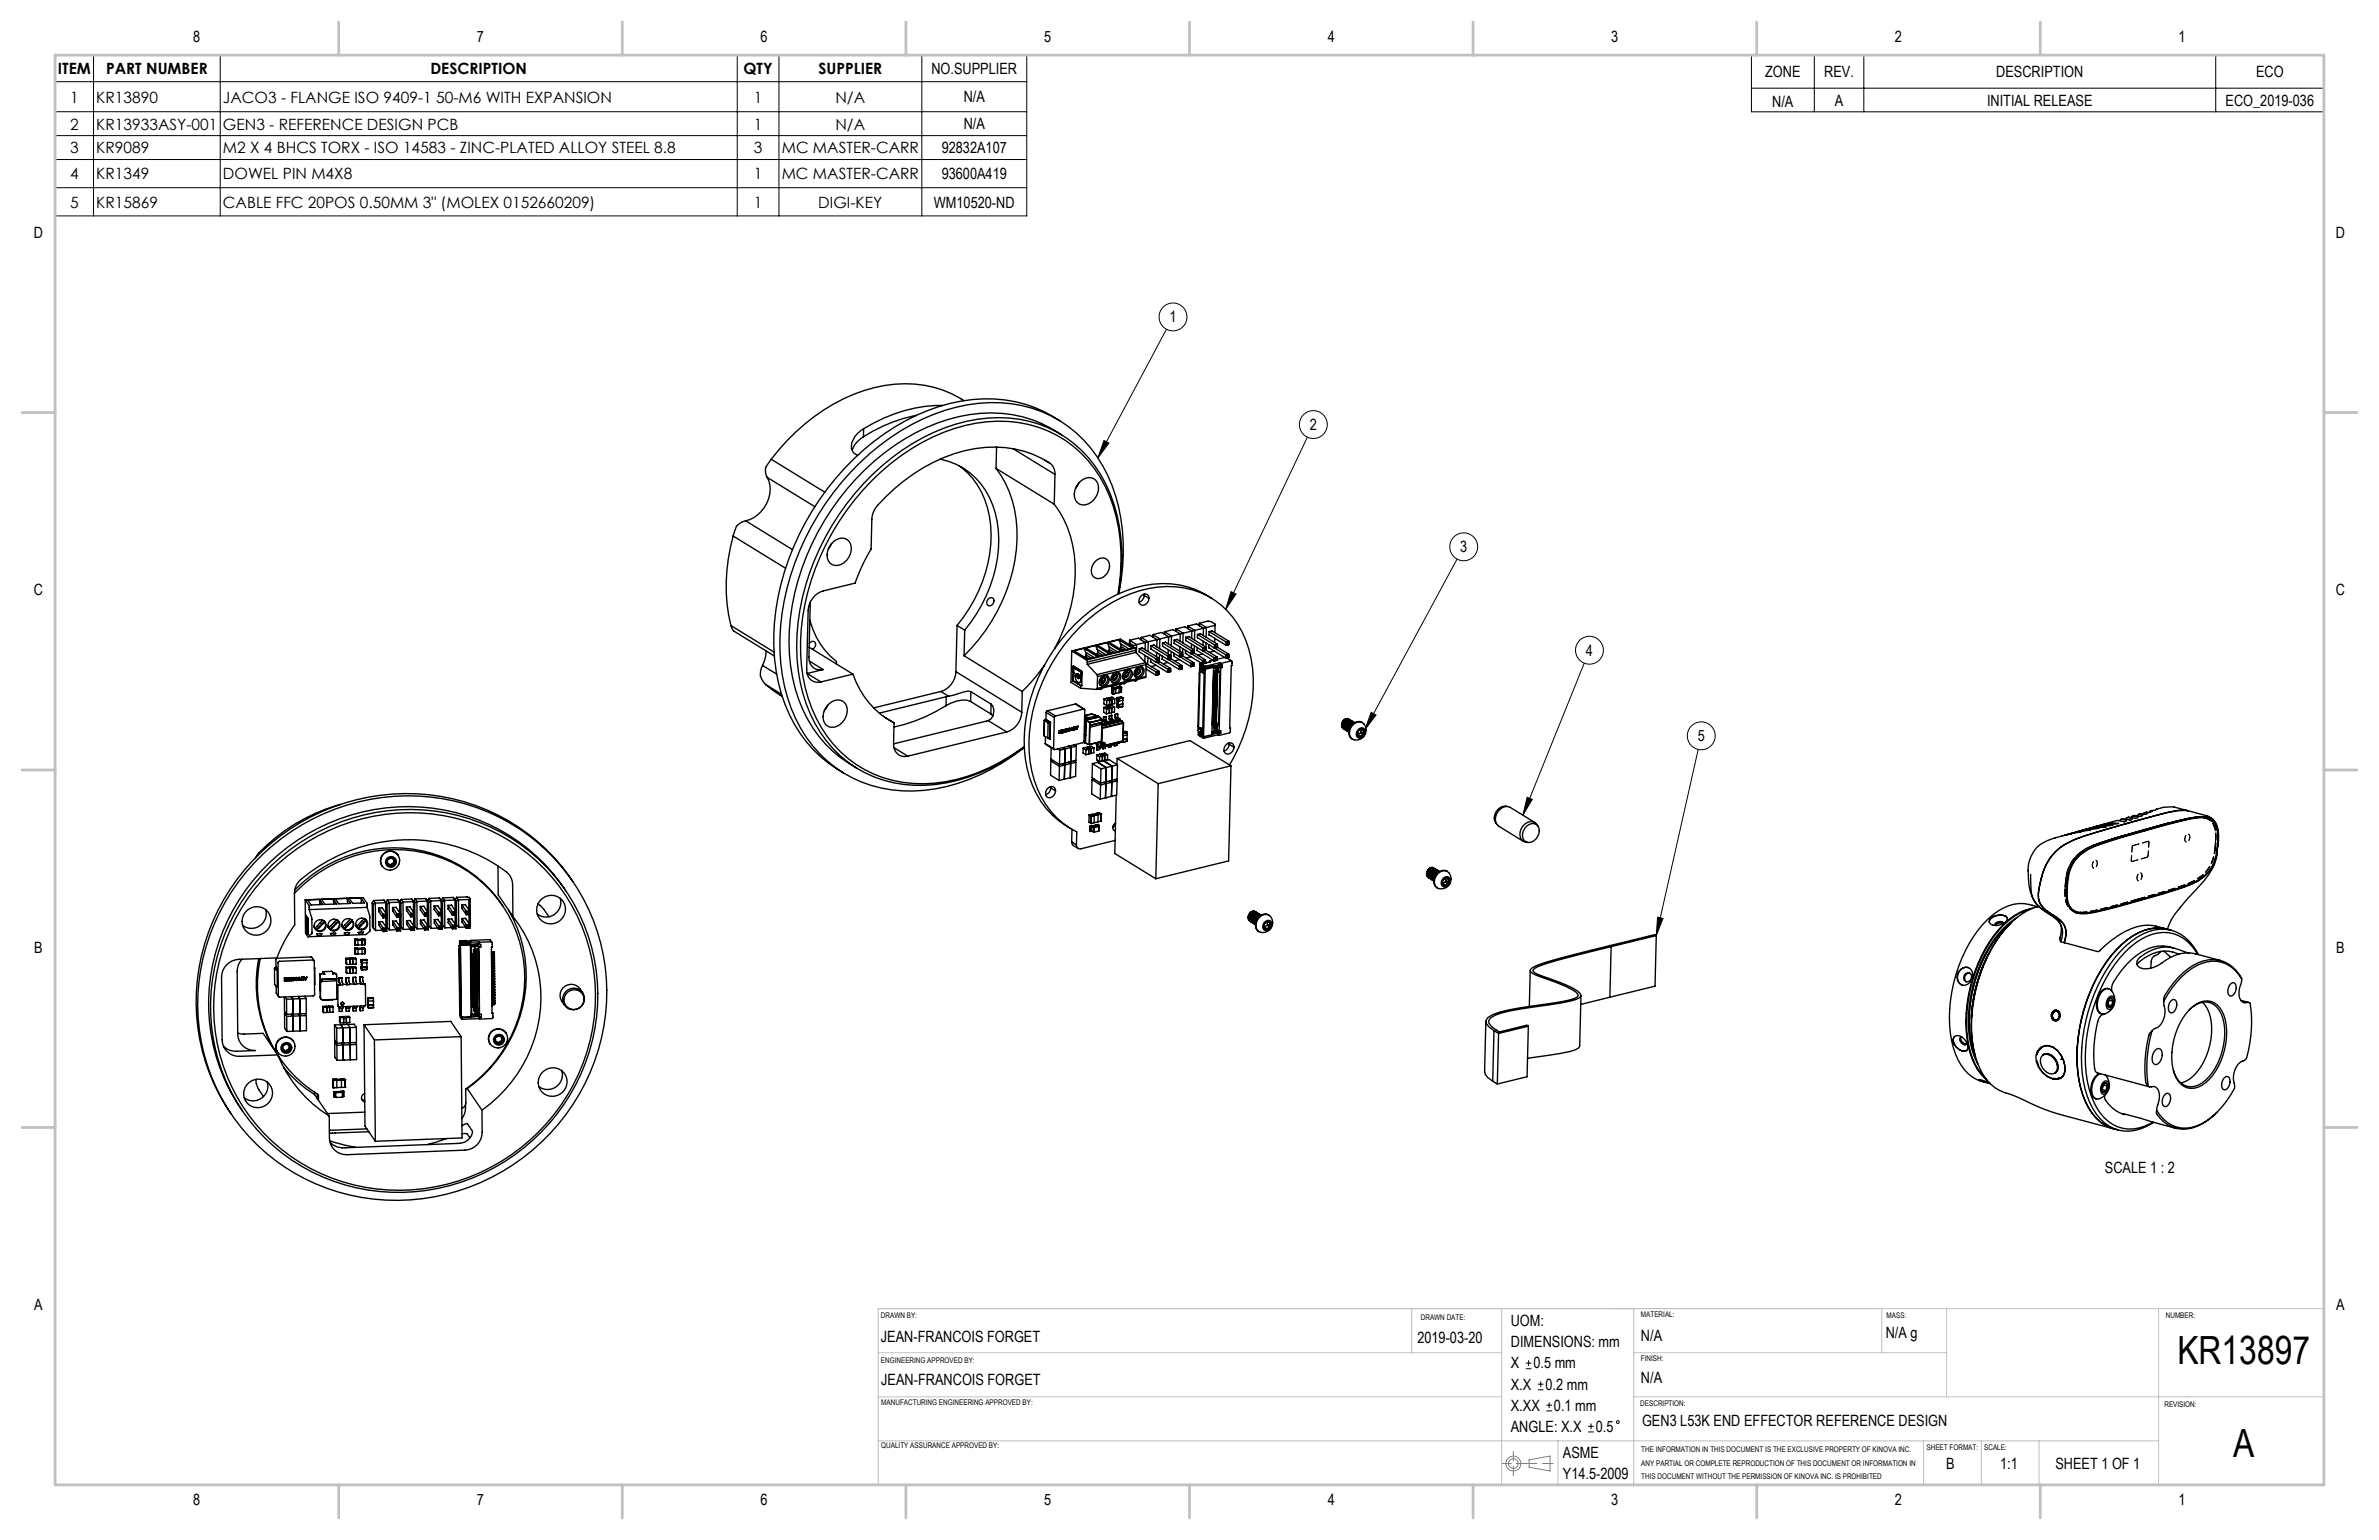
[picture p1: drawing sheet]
<svg xmlns="http://www.w3.org/2000/svg" width="432mm" height="279mm" viewBox="0 0 432 279" stroke-linecap="round" stroke-linejoin="round" font-family="sans-serif">
<defs><g id="words">
<g font-size="7.1">
<text x="395.2" y="247.5">KR13897</text>
<text x="405.3" y="264.4">A</text>
</g>
<g font-size="2.8">
<text x="35.1" y="7.7">8</text>
<text x="86.6" y="7.7">7</text>
<text x="138" y="7.7">6</text>
<text x="189.5" y="7.7">5</text>
<text x="241" y="7.7">4</text>
<text x="292.5" y="7.7">3</text>
<text x="343.9" y="7.7">2</text>
<text x="395.4" y="7.7">1</text>
<text x="10.5" y="13.5">ITEM</text>
<text x="19.3" y="13.5">PART NUMBER</text>
<text x="78.1" y="13.5">DESCRIPTION</text>
<text x="135" y="13.5">QTY</text>
<text x="148.6" y="13.5">SUPPLIER</text>
<text x="169.1" y="13.5">NO.SUPPLIER</text>
<text x="320.4" y="14">ZONE</text>
<text x="331.1" y="14">REV.</text>
<text x="362.3" y="14">DESCRIPTION</text>
<text x="409.5" y="14">ECO</text>
<text x="12.7" y="18.6">1</text>
<text x="12.7" y="23.5">2</text>
<text x="17.5" y="18.6">KR13890</text>
<text x="17.5" y="23.5">KR13933ASY-001</text>
<text x="40.5" y="18.6">JACO3 - FLANGE ISO 9409-1 50-M6 WITH EXPANSION</text>
<text x="40.5" y="23.5">GEN3 - REFERENCE DESIGN PCB</text>
<text x="136.8" y="18.6">1</text>
<text x="136.8" y="23.5">1</text>
<text x="151.6" y="18.6">N/A</text>
<text x="151.6" y="23.5">N/A</text>
<text x="174.9" y="18.6">N/A</text>
<text x="174.9" y="23.5">N/A</text>
<text x="321.7" y="19.4">N/A</text>
<text x="333" y="19.2">A</text>
<text x="360.7" y="19.2">INITIAL RELEASE</text>
<text x="404" y="19.2">ECO_2019-036</text>
<text x="12.7" y="27.8">3</text>
<text x="17.5" y="27.8">KR9089</text>
<text x="40.5" y="27.8">M2 X 4 BHCS TORX - ISO 14583 - ZINC-PLATED ALLOY STEEL 8.8</text>
<text x="136.8" y="27.8">3</text>
<text x="141.9" y="27.8">MC MASTER-CARR</text>
<text x="170.9" y="27.8">92832A107</text>
<text x="12.7" y="32.6">4</text>
<text x="17.5" y="32.6">KR1349</text>
<text x="40.5" y="32.6">DOWEL PIN M4X8</text>
<text x="136.8" y="32.6">1</text>
<text x="141.9" y="32.6">MC MASTER-CARR</text>
<text x="170.9" y="32.5">93600A419</text>
<text x="12.7" y="37.7">5</text>
<text x="17.5" y="37.7">KR15869</text>
<text x="40.5" y="37.7">CABLE FFC 20POS 0.50MM 3&quot; (MOLEX 0152660209)</text>
<text x="136.8" y="37.7">1</text>
<text x="148.5" y="37.7">DIGI-KEY</text>
<text x="169.5" y="37.7">WM10520-ND</text>
<text x="6.2" y="43.1">D</text>
<text x="424" y="43.1">D</text>
<text x="212.3" y="58.5">1</text>
<text x="237.7" y="78">2</text>
<text x="265" y="100.2">3</text>
<text x="6.2" y="108">C</text>
<text x="424" y="108">C</text>
<text x="287.9" y="118.9">4</text>
<text x="308.1" y="134.5">5</text>
<text x="6.2" y="172.8">B</text>
<text x="424" y="172.8">B</text>
<text x="382" y="212.8">SCALE 1 : 2</text>
<text x="6.2" y="237.7">A</text>
<text x="424" y="237.7">A</text>
<text x="159.9" y="243.5">JEAN-FRANCOIS FORGET</text>
<text x="257.3" y="243.7">2019-03-20</text>
<text x="274.2" y="240.6">UOM:</text>
<text x="274.2" y="244.5">DIMENSIONS: mm</text>
<text x="297.8" y="243.3">N/A</text>
<text x="342.3" y="242.7">N/A g</text>
<text x="160" y="251.4">JEAN-FRANCOIS FORGET</text>
<text x="274.2" y="248.3">X</text>
<text x="278.3" y="248.3">0.5 mm</text>
<text x="297.8" y="250.9">N/A</text>
<text x="274.2" y="255.9">X.XX</text>
<text x="274.2" y="252.1">X.X</text>
<text x="280.5" y="252.1">0.2 mm</text>
<text x="282.1" y="255.9">0.1 mm</text>
<text x="274.2" y="259.7">ANGLE: X.X</text>
<text x="289.6" y="259.7">0.5</text>
<text x="298" y="258.7">GEN3 L53K END EFFECTOR REFERENCE DESIGN</text>
<text x="283.7" y="264.5">ASME</text>
<text x="283.7" y="268.3">Y14.5-2009</text>
<text x="353.3" y="266.6">B</text>
<text x="363" y="266.6">1:1</text>
<text x="373.1" y="266.6">SHEET 1 OF 1</text>
<text x="35.1" y="273.1">8</text>
<text x="86.6" y="273.1">7</text>
<text x="138" y="273.1">6</text>
<text x="189.5" y="273.1">5</text>
<text x="241" y="273.1">4</text>
<text x="292.5" y="273.1">3</text>
<text x="343.9" y="273.1">2</text>
<text x="395.4" y="273.1">1</text>
</g>
<g font-size="1.4">
<text x="159.9" y="239.1">DRAWN BY:</text>
<text x="257.9" y="239.5">DRAWN DATE:</text>
<text x="297.8" y="238.9">MATERIAL:</text>
<text x="342.4" y="239.1">MASS:</text>
<text x="393.1" y="239.2">NUMBER:</text>
<text x="159.9" y="247.3">ENGINEERING APPROVED BY:</text>
<text x="297.8" y="246.9">FINISH:</text>
<text x="160" y="255">MANUFACTURING ENGINEERING APPROVED BY:</text>
<text x="297.7" y="255.1">DESCRIPTION:</text>
<text x="392.8" y="255.2">REVISION:</text>
<text x="160" y="262.8">QUALITY ASSURANCE APPROVED BY:</text>
<text x="297.9" y="263.5">THE INFORMATION IN THIS DOCUMENT IS THE EXCLUSIVE PROPERTY OF KINOVA INC.</text>
<text x="349.7" y="263">SHEET FORMAT:</text>
<text x="360.1" y="263">SCALE:</text>
<text x="297.9" y="265.9">ANY PARTIAL OR COMPLETE REPRODUCTION OF THIS DOCUMENT OR INFORMATION IN</text>
<text x="297.9" y="268.3">THIS DOCUMENT WITHOUT THE PERMISSION OF KINOVA INC. IS PROHIBITED</text>
</g>
</g></defs>
<g fill="none" stroke="#000" stroke-width=".18">
<path d="M10 10h176.4v29.2h-176.4zM10 14.8h176.4M17 10v29.2M40 10v29.2M133.8 10v29.2M141.4 10v29.2M167.3 10v29.2M317.9 10h103.9v10.3h-103.9zM317.9 16h103.9M329.3 10v10.3M338.3 10v10.3M402.2 10v10.3"/>
<path d="M10 20.3h176.4M10 24.6h176.4M10 28.9h176.4M10 34.1h176.4M211.7 59.7l-12.4 23.4M200.4 79.9l.9 .5-2 2.7zM237.3 79.3l-14.8 31.2M223.4 107.3l1 .5-1.9 2.7zM264.5 101.4l-16.8 31M248.9 129.2l.9 .5-2.1 2.7zM287.5 120.3l-11.1 27.6M308.2 136l-7.6 33.7"/>
<path d="M277.2 144.6l.9 .4-1.7 2.9zM300.9 166.4l.9 .2-1.2 3.1zM276.9 248.3h1.1M276.9 247.3h1.1M277.5 246.8v1M279.1 252.2h1.1M279.1 251.1h1.1M279.6 250.6v1M280.7 256h1M280.7 255h1M281.2 254.4v1.1M288.3 259.8h1"/>
<path d="M288.3 258.8h1M288.8 258.3v1"/>
<circle cx="212.9" cy="57.5" r="2.53"/>
<circle cx="238.4" cy="77" r="2.53"/>
<circle cx="265.7" cy="99.2" r="2.53"/>
<circle cx="288.5" cy="118" r="2.53"/>
<circle cx="308.8" cy="133.5" r="2.53"/>
<circle cx="293.6" cy="258" r=".26"/>
</g>
<g fill="none" stroke="#808080" stroke-width=".18">
<path d="M272.6 265.5h1.7M274.7 263.3v1.7M274.7 266v1.7M275.2 265.5h3.7M277.5 264.8l3.9-.6v2.7l-3.9-.7zM277.5 265.5h.1M279.9 265.5h2"/>
<circle cx="274.7" cy="265.5" r=".88"/>
<circle cx="274.7" cy="265.5" r="1.35"/>
</g>
<g fill="none" stroke="#c0c0c0" stroke-width=".18">
<path d="M256.2 237.4v8M272.5 237.4v32M296.5 237.4v32.4M341.6 237.4v8M353.3 237.4v16M391.8 237.4v32M421.8 237.4h-262.4v32M159.4 245.4h113.1M159.4 253.4h113.1M296.5 245.4h56.8M296.5 253.4h125.3M159.4 261.4h232.4"/>
<path d="M282.8 261.4v8M349.1 261.4v8M359.6 261.4v8M370.1 261.4v8"/>
</g>
<g fill="none" stroke="#c0c0c0" stroke-width=".5">
<path d="M10 10h411.8v259.4h-411.8zM61.5 4v6M113 4v6M164.4 4v6M215.9 4v6M267.4 4v6M318.8 4v6M370.3 4v6M4 74.9h6M421.8 74.9h6M4 139.7h6M421.8 139.7h6"/>
<path d="M4 204.5h6M421.8 204.5h6M61.5 269.4v6M113 269.4v6M164.4 269.4v6M215.9 269.4v6M267.4 269.4v6M318.8 269.4v6M370.3 269.4v6"/>
</g>
<path d="M200.4 79.9l.9 .5-2 2.7zM223.4 107.3l1 .5-1.9 2.7zM248.9 129.2l.9 .5-2.1 2.7zM277.2 144.6l.9 .4-1.7 2.9zM300.9 166.4l.9 .2-1.2 3.1z" fill="#000"/>
<g fill="none" stroke="#000" stroke-width=".25">
<path d="M156.7 79.2a4.7 4.7 0 0 0-2 2.4M156.8 77.8a4.8 4.8 0 0 0-2.2 2.6l-.1 1 .4 .7 .8 .6M156.8 77.8l-.1 1.4M166.3 75.4a27.7 27.7 0 0 0-9.6 3.8M171.1 73.6a26.9 26.9 0 0 0-14.3 4.2M175 72.7a20.7 20.7 0 0 0-18.2-1.8 35.5 35.5 0 0 0-16.8 12.4M192.4 76.3a24.7 24.7 0 0 0-22-2.5 43.2 43.2 0 0 0-23 18.9 44.3 44.3 0 0 0-6.8 26.9 26.2 26.2 0 0 0 9.8 18.9l2.7 1.7M192.7 78.9a23.3 23.3 0 0 0-20.7-2.8 40.9 40.9 0 0 0-22.4 18.5 41.4 41.4 0 0 0-6.1 26.3 24 24 0 0 0 10.5 17.6l1.5 .9M133.1 97.3a32 32 0 0 0-.4 16.2M133.1 97.3l9.5 5.8M135.3 94.5a2.79 2.79 0 0 0-2.2 2.6v.2M135.3 94.5l8.5 5.2"/>
<path d="M139.3 86.6a5.8 5.8 0 0 1-3.2 7.7l-.8 .2M139.3 86.6l8.6 5.3M140 83.3a3.1 3.1 0 0 0-1.1 2l.1 .7 .3 .6M140 83.3l9.7 6M151 98.6l-.7 1M151.2 98.4a1.86 1.86 0 0 1 2.3-.6 1.86 1.86 0 0 1 1 2.1 2.8 2.8 0 0 1-3.4 2.6 2.21 2.21 0 0 1-.7-3.1zM170.6 83.3a12.8 12.8 0 0 1 10 9.8 24.1 24.1 0 0 1-4.4 19.8l-1.1 1.4M174.1 84.5a14.9 14.9 0 0 1 5.8 12.5 26.1 26.1 0 0 1-6.2 16.5M180.8 85a21.1 21.1 0 0 1 3.4 16.6 32.3 32.3 0 0 1-9.2 17.4M180.8 85l10.5 6.5M180.9 81.1l-.1 3.9M183.9 81.4l7.6 4.7"/>
<path d="M189.6 83.5l.9 .5M190.5 84a19.9 19.9 0 0 0-17.3-1.7 31.7 31.7 0 0 0-14.5 10.3l-.4 1.3-.2 5.7a32.5 32.5 0 0 0-2.9 6.2l-5.8 1.4a3.9 3.9 0 0 0-2.7 3.6l-.3 10.6a2.06 2.06 0 0 0 2.6 2.3M190.5 84a2.3 2.3 0 0 1 1 2.1M191.3 91.5a21.1 21.1 0 0 1 3.5 16.6 31.4 31.4 0 0 1-3.4 9.6M191.5 86.1l-.2 5.4M195.8 87.6l-.6 1M196.1 87.4a1.86 1.86 0 0 1 2.2-.6 1.86 1.86 0 0 1 1.1 2.1 2.8 2.8 0 0 1-3.4 2.6 2.21 2.21 0 0 1-.7-3.1zM132.7 113.5l.5 1M132.7 113.5l7.8 4.8M133.2 114.5l7.3 4.5M139.1 118.1a5.9 5.9 0 0 1-.7 2.6M146.9 117.4l7.9 4.9"/>
<path d="M146.9 116.7a.64 .64 0 0 1 1-.2 .64 .64 0 0 1-.1 1l-.3 .3M146.9 119.9l2.5 1.6M147 112.5a14 14 0 0 0 4.8 7.5v.5M147.1 109.2l-.3 10a2.06 2.06 0 0 0 2.6 2.3M173.7 113.5l1.4 .8M173.7 113.5l-.2 8.4M175 119l10.5 6.5M175.1 114.3l-.1 4.7M179.3 108.8a.63 .63 0 0 1 1-.2 .63 .63 0 0 1-.1 1 .63 .63 0 0 1-1 .2 .63 .63 0 0 1 .1-1zM194.5 118.1l-.1 5.7 1.7 1.1 2.9 .2 .2-.2M194.5 118.1l2.7 1.6M195 118.1l1.7-.5 2.5 1.6-1.8 .4z"/>
<path d="M196.7 117.6l.4 .7M197 119.2v.2M197 119.2l.7 .3M197 119.2h-.2M197.1 118.3v.5M197.1 118.3l1.5 1M197.1 117.6l1.8-.5 2.4 1.5-1.8 .5zM197.1 118.8l-.1 .4M197.1 118.8l1 .6M197.2 119.7l.2 .4M198.7 102a1.47 1.47 0 0 1 1.4-.8 1.47 1.47 0 0 1 1.2 1 2.26 2.26 0 0 1-2.3 2.7 1.63 1.63 0 0 1-.6-2.4zM198.9 117.1l.3 .7"/>
<path d="M199.2 118.6l-.3 .1M199.2 118.6l.6 .4M199.2 118.6v.2M199.2 117.8v.5M199.2 117.8l1.5 1M199.2 117l1.8-.4 2.4 1.5-1.7 .5zM199.2 118.3v.3M199.2 118.3l1 .6M201 116.6l.3 .7M201.3 118.1l.6 .4M201.3 118.1l-.3 .1M201.3 118.1v.2"/>
<path d="M201.3 117.3v.5M201.3 117.3l1.5 1M201.3 116.5l1.8-.4 2.5 1.5-1.8 .4zM201.3 117.8v.3M201.3 117.8l1 .6M202.9 107.8a31.1 31.1 0 0 0-3.2-21.3 21.2 21.2 0 0 0-22.5-9.7 37.3 37.3 0 0 0-22.1 13.9 42.5 42.5 0 0 0-9.6 30 24.1 24.1 0 0 0 9.9 18 22.6 22.6 0 0 0 18.2 2.7 34.3 34.3 0 0 0 12.3-6M203 107.7a31.7 31.7 0 0 0-3.2-21.5 21.4 21.4 0 0 0-22.4-10.1 37.3 37.3 0 0 0-22.3 13.5 43.6 43.6 0 0 0-10.4 30 25.1 25.1 0 0 0 9.2 18.7 22.6 22.6 0 0 0 19.9 3.3 35.1 35.1 0 0 0 12.1-6.1M203.1 107.7a33.9 33.9 0 0 0-3-23.2 22.4 22.4 0 0 0-22.5-11.3 37.9 37.9 0 0 0-23.2 12.4 46.9 46.9 0 0 0-12.8 32.5 27.5 27.5 0 0 0 8.5 19.9 23.6 23.6 0 0 0 21.8 4.7 37.6 37.6 0 0 0 14-7.1M203.1 116.1l.3 .7M203.4 117.6v.2M203.4 117.6l-.2 .1M203.4 117.6l.6 .4"/>
<path d="M203.4 116.8v.5M203.4 116.8l1.5 1M203.4 117.3v.3M203.4 117.3l1 .6M205 116.2v.5l.7 .4M205 116.2l1.3 .7M205 116.2l1.6-.4 1.3 .8M205 116.2v.8M205.7 117.1v.3M206 117.6l.2 .4M206 117.6l-8.8 2.1M206 117.6l-2.6-1.7-8.9 2.2"/>
<path d="M206.2 118.4l-8.9 2.1M206.2 118.4l1.7 1.8M206.2 118l-8.8 2.1M206.2 118v.4M206.3 116.9l-.6 .2M206.3 116.9v1.6M206.8 118.3l3.1 1.9M206.8 117.7v.6M206.8 117.7l3.1 1.9M207 108.2a.82 .82 0 0 1 1.1-.4 .82 .82 0 0 1 .4 1.2 .88 .88 0 0 1-.9 .8 .88 .88 0 0 1-.9-.8zM207.1 115.7l1.6-.4 1.3 .7M207.1 115.7v.4"/>
<path d="M207.1 115.7l1.3 .7M207.3 117.6l3.1 1.9M207.3 117.6l-.5 .1M207.3 117.6h.1M207.7 107.8v.2M207.7 108a1.35 1.35 0 0 1-1 1.3M207.7 108l.9 .6M207.8 118.9v1.2M207.9 116.6l-.1 1.3M207.9 116.6l-1.6 .3M208.3 119.2v1.3M208.4 116.4l-.5 .2"/>
<path d="M208.4 116.4v1.8M208.8 119.5l.1 .6M208.9 117.2v.6l3.1 1.9M208.9 117.2l3.1 1.9M209.3 115.1l1.5-.4 1.3 .8M209.3 115.1v.5M209.3 115.1l1.2 .8M209.3 115.1l-.1 .5M209.4 117l3.1 1.9M209.5 117.1l-.6 .1M209.9 119.6l.3 .2M209.9 119.6v.6"/>
<path d="M209.9 118.4v.8M210 116l-1.6 .4M210 116v1.4M210.2 119.8v.3l-.3 .1M210.4 119.5l-.5 .1M210.4 119.5v.3M210.4 119.8v.2M210.4 119.8h-.2M210.5 118.7l-.1 1M210.5 115.9l-.5 .2M210.5 115.9v1.8M210.9 119.6l3.1 1.9"/>
<path d="M211 119l-.1 .6M211 119.6h-.1M211 117.2l5.2 3.2M211 116.7l3.1 1.9M211 116.7v.6M211 117.3h.1M211.4 114.6l1.5-.4 1.3 .8M211.4 114.6v.5M211.4 114.6l1.2 .8M211.5 116.5l3.1 1.9M211.6 116.5l-.6 .2M211.6 116.5h.1"/>
<path d="M212 119.1v.6M212 119.1l.3 .2M212 119.6l2 1.3M212 117.9v.7M212.1 115.5l-1.6 .4M212.1 115.5v1.3M212.3 119.3v.3l-.3 .1M212.5 118.9l-.5 .2M212.5 118.9v.3M212.5 119.5l-.5 .2M212.5 119.5h.1M212.5 119.5l2.1 1.3"/>
<path d="M212.5 119.2v.3M212.5 119.2l-.2 .1M212.6 118.2l-.1 1M212.6 115.4l-.5 .2M212.6 115.4v1.8M213.1 119.1l3 1.8M213.1 118.5v.6M213.1 119.1h.1M213.1 116.7l5.2 3.2M213.1 116.1v.6M213.1 116.1l3.1 1.9M213.1 116.7h.1"/>
<path d="M213.5 114.1l1.6-.4 1.2 .8M213.5 114.1v.5M213.5 114.1l1.2 .8M213.5 114.1v.4M213.7 116l3 1.9M213.7 116l-.6 .1M214.1 119.7l-.9 .2M214.1 118.6v.5M214.1 118.6l.3 .2M214.2 117.4l-.1 .7M214.2 115l-1.6 .4M214.2 115v1.3"/>
<path d="M214.4 118.8v.2l-.3 .1M214.6 118.4l-.5 .2M214.6 118.4l.1 .3M214.6 119l-.5 .1M214.6 119h.1M214.6 119l2.1 1.2M214.7 118.7l-.1 .3M214.7 118.7l-.3 .1M214.7 117.7l-.1 1M214.7 114.9l-.5 .2M214.7 114.9v1.8M215.2 118.5l3.1 1.9"/>
<path d="M215.2 118v.6M215.2 118.5v.1M215.2 116.2l3.1 1.9M215.2 115.6v.6M215.2 115.6l3.1 1.9M215.2 116.2h.1M215.6 113.6l1.6-.4 1.2 .8M215.6 113.6v.4M215.6 113.6l1.3 .8M215.8 115.5l3.1 1.9M215.8 115.5l-.6 .1M215.8 115.5h.1"/>
<path d="M216.2 119.2l-.9 .2M216.2 118v.6M216.2 118l.3 .3M216.3 116.8l-.1 .8M216.3 114.5v1.3M216.3 114.5l-1.6 .4M216.5 118.3v.2l-.3 .1M216.7 117.9l-.5 .1M216.7 117.9l.1 .3M216.8 118.5l-.6 .1M216.8 118.5l2 1.2M216.8 118.5h-.1"/>
<path d="M216.8 118.2v.3M216.8 118.2l-.3 .1M216.8 117.2v1M216.9 114.4l-.6 .1M216.9 114.4l-.1 1.7M217.3 118l3.1 1.9M217.3 117.5v.5M217.3 118h.1M217.3 115.7l3.1 1.9M217.3 115.1v.6M217.3 115.1l3.1 1.9M217.4 115.7h-.1"/>
<path d="M217.7 113.1l1.6-.4 .5 .1 .7 .4v.3M217.7 113.1v.4M217.7 113.1l1.3 .7M217.9 115l3.1 1.9M217.9 115l-.6 .1M217.9 115h.1M218.3 119.9v.5M218.3 119.9l.3 .2M218.3 118.6l-.9 .3M218.3 117.5l.3 .2M218.3 117.5v.6M218.4 118.1l2 1.2"/>
<path d="M218.4 116.3v.8M218.4 114l-1.5 .4M218.4 114v1.3M218.6 117.7v.3l-.3 .1M218.8 119.7l-.5 .2M218.8 119.7v.3M218.9 117.4l-.6 .1M218.9 117.4v.3M218.9 118l-.6 .1M218.9 118h-.1M218.9 118l2 1.2M218.9 117.7v.3"/>
<path d="M218.9 117.7h-.3M218.9 116.6v1M219 113.8l-.6 .2M219 113.8l-.1 1.8M219.4 117.5l3.1 1.9M219.4 117v.5M219.4 117.5h.1M219.4 115.2l3.1 1.9M219.5 114.6v.6M219.5 114.6l3 1.9M219.5 120l.2 .1-1.6 .4M219.5 120v.1"/>
<path d="M220 108.6a16 16 0 0 0-14-2 29 29 0 0 0-17.6 16.5 25.9 25.9 0 0 0-1.5 17.9 15.6 15.6 0 0 0 7.4 9.3M220 114.5l3.1 1.9M220 114.5l-.5 .1M220.2 119.8l-.7 .2M220.4 119.3v.6M220.4 119.3l.3 .3M220.4 118.1l-.9 .2M220.4 117l.3 .2M220.4 117v.6M220.5 117.6l2 1.2M220.5 115.8v.8M220.5 113.5l-1.5 .3"/>
<path d="M220.5 113.5v1.3M220.7 119.6v.2l-.3 .1M220.7 117.2v.3l-.3 .1M220.9 119.2l-.5 .1M220.9 119.2v.3M220.9 119.8l-.5 .1M220.9 119.8h.1M220.9 119.5l-.2 .1M220.9 119.5v.3M221 116.9l-.6 .1M221 116.9v.3M221 117.4l-.6 .2"/>
<path d="M221 117.4l-.1 .1M221 117.4l2 1.3M221 117.2h-.3M221 117.2v.2M222.3 119.3l-1.4 .3M222.5 118.8l.3 .2M222.5 118.8v.6M222.5 116.5v.6M222.5 116.5l.4 .2M222.6 119.4l.9 .5M222.8 119v.3l-.3 .1M222.9 116.7v.3l-.4 .1"/>
<path d="M223 118.7l-.5 .1M223 118.7v.3M223 119.2l-.5 .2M223 119.2v.1M223 119h-.2M223 119v.2M223.1 116.4l-.6 .1M223.1 116.4v.3M223.1 116.9l-.6 .2M223.1 116.9h.1M223.1 116.7v.2M223.1 116.7h-.2"/>
<path d="M223.5 119.9l-1.9 .5M223.5 119.9l.1 .1v.8h-.1l-.3 11.3 .1-.1M138.4 120.7a2.72 2.72 0 0 0 .6 3.5M138.4 120.7l2.6 1.6M139 124.2l3 2.2M139 124.2l2.8 1.8M149.4 121.5l-2.9 .7 2.5 1.5M150.2 128l-.6 1M150.5 127.7a1.86 1.86 0 0 1 2.2-.6 1.86 1.86 0 0 1 1.1 2.1 2.8 2.8 0 0 1-3.4 2.6 2.21 2.21 0 0 1-.7-3zM154.8 122.3a15.5 15.5 0 0 0 7.5 8.9M154.8 122.3l-5.8 1.4M160.4 130l1.9 1.2"/>
<path d="M162.3 135.6l2.5 1.6M162.3 131.2l-.1 3.7a2.06 2.06 0 0 0 2.6 2.3M170.8 125.5l-12.2 2.9M170.8 125.5l1.4 .8M171.7 128a29.7 29.7 0 0 1-9.4 3.9M171.7 126.4l-12.1 3M171.7 126.4v1.6M172.2 126.3l-.5 .1M173.5 121.9a3.9 3.9 0 0 1-2.7 3.6M173.5 121.9l12 7.3M176.2 127.3a4.7 4.7 0 0 0-4.5 .7M176.2 127.3l3.6 2.2"/>
<path d="M176.2 125.5l-.4-.1-.7 .1-2.9 .8M176.2 125.5l3.7 2.2M176.2 125.5v1.8M179.4 130.7l-17.2 4.3M179.4 130.7l3.3 2.1M179.8 129.5l.4 .4M179.9 127.7a1.87 1.87 0 0 1-.5 3M179.9 127.7l-.1 1.8M182.7 132.8l-17.9 4.4M185.5 129.2a3.9 3.9 0 0 1-2.8 3.6M185.5 125.5v3.7M189.5 133.5l.7 .4"/>
<path d="M189.5 130.7v2.8M189.6 120.7a32.2 32.2 0 0 1-4.1 4.8M189.6 130.7l.6 .5M189.6 130.7l-.1 2.8M189.7 134.9l1.6 1.1M189.7 134.9l1.5 .9M189.8 133.6l-.1 1.3M189.9 129.3l-.1 1.2 .9 .5-.1 3.2-.4-.3M189.9 129.3l1.5 .9M189.9 130.5l-.3 .1v.1M190 130.6l.7 .5M190.1 129l-.2 .3"/>
<path d="M190.1 129l1.5 .9M190.2 133.9h.3M190.2 131.2h.4M190.2 131.2v2.7M190.4 134l.2 .1M190.6 131.2l-.1 2.7M190.6 133.9h-.1M190.7 131.2h-.1M190.7 138.1l1.6 .9M190.7 138.1v2.5l1.5 1M190.8 135.7l-.1 2 1.6 1M191.1 138l-.4 .1"/>
<path d="M191.4 130.2l-.2 5.6M191.6 129.9l-.2 .3M192 135.9l.4 .2M192.3 133h.1M192.3 132.9v.1M192.3 132.9h.1M192.3 139l-.1 2.6M192.4 136.1l-.1 2.6M192.4 132.8l-.1 .1M192.4 132.8h.1M192.4 133h-.1M192.4 133h.1"/>
<path d="M192.4 132.8l-.2-.2 .2 .2-.2 .1 .1 .1M192.4 132.8l.1-.3v.5M192.5 132.8h.1M192.5 132.8v.2l-.2-.1M192.5 132.8h-.1M192.5 133h-.1M192.5 133h.1M192.8 132.5h.1M192.8 132.5v.4M192.8 132.5l-.2 .1 .2-.1v.4M192.8 132.9h.1M192.9 138.5l.4 .3-.1 2.6"/>
<path d="M192.9 132.7l.1 .2M192.9 132.7l.1 .1M192.9 132.7h.1M192.9 135.6l.4 .3v2.6M192.9 132.5v.2M192.9 132.5h.1M193 132.9h.1M193 132.4h.1M193 132.4l-.1 .1M193 132.4l.1 .4h-.1l-.1-.1M193.1 132.4l.1 .2M193.2 132.6h.1"/>
<path d="M193.2 132.6l-.2-.2-.1 .3M193.2 132.6l-.2 .3M193.3 132.5v.1M193.3 132.5h.1M193.3 132.5l.1 .1M193.3 132.6h.1M193.3 132.7h.1M193.3 132.7h.2l-.1 .1M193.3 132.6l-.1 .2h.2M193.3 132.8h.1M193.4 132.8h.1M193.4 132.4h.1"/>
<path d="M193.4 132.4l-.1 .1M193.4 132.6h.1M193.4 132.6l-.1 .1M193.5 132.3v.1M193.5 132.4h.1M193.5 132.4a.16 .16 0 0 0-.2-.1 .16 .16 0 0 0-.1 .3M193.6 132.4l.1 .1M193.6 132.4h.1M193.6 132.7h.1M193.6 132.5h.1M193.7 132.5h.1M193.7 132.3h.1"/>
<path d="M193.7 132.3l-.1 .1M193.7 132.3l.1 .1h-.2M193.7 132.5l-.1 .2M193.8 132.5l-.2 .2M193.8 132.5h.1M193.8 132.2v.1M193.8 132.3h.1M193.8 132.3v.2M193.8 132.3l-.1-.1-.1 .2M193.9 132.4l.1 .2M193.9 132.4h.1M193.9 138.3l.4 .2v2.6"/>
<path d="M193.9 132.3v.1M193.9 132.3h.1M194 132.6h.1M194 135.4l.4 .2-.1 2.6M194 132.2h.1M194 132.2l-.1 .1M194 132.2l.1 .2M194.1 132.1l.1 .3M194.1 132.4l-.1 .2-.1-.2M194.2 132.4h.1M194.2 132.4l-.1-.3-.2 .2v.3h.1M194.2 132.4l-.2 .2"/>
<path d="M194.2 132.3l.2-.1zM194.3 138.2h.1M194.4 132.3h.1M194.5 132v.5zM194.5 132.5h.1M194.6 132.5h.1M194.6 132.4h.1M194.6 132.4h.2M194.7 132.5h.1M194.7 123.3l.1 .3M194.7 120.9v2.4M194.7 132.2l-.1 .2"/>
<path d="M194.7 132.2h.1M194.8 123.3l.1 .3M194.8 123.3h-.1M194.8 132.5h.1M194.8 132.5h-.1M194.8 123.6l1.4 .9M194.8 120.9v2.4M194.8 120.9h-.1M194.8 132.2h-.1M194.8 132.2l-.2 .1 .1 .2M194.8 132l.1 .4M194.8 120.8v.1"/>
<path d="M194.9 132.4h.1M194.9 132.4l-.1 .1M194.9 120.8l1.5 1-.1 2.5-.1 .2M194.9 120.8l-.2 .1M194.9 123.6l1.4 .8M194.9 123.6h-.1M194.9 138.1l.4 .2M195 135.1l.4 .3M195 132.4h.1M195 132h.1M195 132v.1M195 121.2l-.1 .9 .5 .2"/>
<path d="M195 121.2l1.1 .7M195 132.1h.1M195 132.2h.1M195 121.2h.1M195.1 132.2h.1M195.1 132.2v.1M195.1 132.1h.1M195.1 132.4h.1M195.1 131.9h.1M195.1 131.9l-.1 .1M195.1 131.9l.1 .1M195.1 121.2h-.1"/>
<path d="M195.1 121.2l1.1 .7M195.1 132.1l.1 .1M195.1 122.6a1.05 1.05 0 0 0 .8 1.2l.3-.5M195.1 122.6h.1M195.1 132.3h-.1l.1 .1M195.2 131.9v.1M195.2 132.2h.1M195.2 132.2v.1M195.2 132.3h.1M195.2 132.3l-.1 .1M195.2 127.7l1.6 1M195.2 127.7l1.5 .9"/>
<path d="M195.2 127.7l-5.1 1.3M195.2 132h.1M195.2 132l-.2-.1 .1 .3M195.2 122.5l-.1 .1M195.2 122.5l.2 .1M195.3 138.3l-3 .7M195.3 138.3l-.1 2.6-2 .5M195.3 122.5h-.1M195.3 122.5l.1 .1M195.4 132h.1M195.4 132l-.1-.1 .1 .4M195.4 122.6v.1"/>
<path d="M195.4 135.4l-.1 2.6-3 .7M195.4 135.4l-3 .7M195.4 132v.2M195.4 122.7l.3 .4M195.4 122.6l.1 .1M195.4 122.6h.1M195.4 122.3a.37 .37 0 0 1 .4 .1 .37 .37 0 0 1 .2 .3l.1 .1 .1-.1M195.4 132.2h.1M195.4 132.3h.1M195.5 122.7l.2 .4M195.5 122.7h-.1M195.5 122.3l-.1 .1"/>
<path d="M195.5 122.3h-.1M195.5 132h.1M195.5 132h-.1M195.6 131.9l-.2 .1M195.6 122.5h.1a.23 .23 0 0 1 .1 .2 .23 .23 0 0 1-.1 .2zM195.6 122.2l-.1 .1M195.6 131.8l-.2 .5M195.7 123.1h.1M195.8 122.4a.25 .25 0 0 1 .1 .3 .25 .25 0 0 1-.2 .2M195.8 122.4h-.2M195.8 122.4l-.1 .1M196 122.9h.1"/>
<path d="M196.1 122.9l-.2 .1M196.1 122.9l.1 .1M196.1 123l.1 .2M196.1 123h-.2l-.2 .1M196.1 121.9l.1 .2M196.2 123l.1 .2M196.2 123h-.1M196.2 123.2v.1M196.2 121.9l.1 .2M196.2 121.9h-.1M196.2 122.1v.6M196.3 123.2l-.1 .5-.3 .2"/>
<path d="M196.3 123.2h.1M196.3 123.2h-.1M196.3 122.7l-.1 .1M196.3 122.7h-.1M196.3 122.1v.6M196.3 122.1h-.1M196.3 124.4h.1M196.3 124.4l-.1 .1M196.6 135.7l.5 .3M196.6 135.7v.9l.5 .3M196.7 128.6l.2 .2-.2 5.8-5.3 1.4-.2-.2M196.7 128.6l-5.1 1.3"/>
<path d="M196.8 133.3l.1 .1M196.8 131.9l.2 .1M196.9 130.5l.1 .1M196.9 130h.1M196.9 134.7h.1M196.9 134.7v.1M196.9 134.7l-.2-.1 .2 .2M196.9 134.7l.1 .1M196.9 130l.6 .4M196.9 134.8h.1M196.9 129.9l.6 .3M196.9 129.9v.3"/>
<path d="M196.9 133.4h.1M197 132h.1M197 130.6h.1M197 130.6l-.1 4.1M197 130.6l.1 .1M197 134.8h.1M197 134.8l.7 .3M197 130.6h.2M197.1 130.1l-.2 .1M197.1 136v.9M197.1 130.7h.1M197.1 130.7l-.1 4.1"/>
<path d="M197.1 130.7l.7 .4M197.1 135.6l.5 .3v.9M197.2 130.6h.1M197.2 130.6l-.1 .1M197.2 130.6l.6 .5M197.3 120.5l1.8 1.9M197.4 120.1l-.1 .4M197.5 130.4h.1M197.5 130.2l.1 .3M197.5 130.2v.2M197.5 135.5l.5 .3v.9M197.5 130.4l.1 .1"/>
<path d="M197.5 130.4l-.5 .2M197.6 130.5h.1M197.7 135l.1 .1M197.7 135v.1M197.7 135.1h.1M197.8 135.1h-.1M197.8 131.1h.1M197.8 131.1l-.1 3.9M197.8 132h.1M197.8 131.6v.4M197.8 131.6h.1M197.8 131.9v3.2"/>
<path d="M197.8 131.1v.5M198.3 129.5l-1.4 .4M198.3 129.5l.6 .4M198.3 138.5l-.1 2.6 1.6 1M198.3 138.5l1.5 1M198.3 138.5l3-.7 1.5 1M198.5 135.7v.9l-1.4 .3M198.5 135.7l-1.4 .3M198.5 135.7l-.5-.3-1.4 .3M198.7 129.8h.1M198.7 129.8l.7 .2M198.9 129.9l.1 .3"/>
<path d="M198.9 129.9l-1.4 .3M199 130.2h.1M199 135v.1M199 135.1h.1M199 134.8v.2M199 135.1l.3 .2M199 135.1l.3 .3M199.1 137l.5 .3M199.1 137v.9l.5 .3M199.1 122.4l.1 .3M199.1 135.5v.6M199.1 135.5l.1 .1"/>
<path d="M199.2 135.6l-.1 .5M199.2 122.7v2.2M199.2 135.5v.1M199.2 135.5l.3 .2M199.2 135.4l-.1 .1M199.2 135.4l.3 .2M199.2 135.4v.1M199.2 138.3h.1M199.2 138.3l1.6 1-.1 2.5M199.3 135.5l-.1 .1M199.3 135.4h-.1M199.3 135.3l.1 .1"/>
<path d="M199.3 135.3h.1M199.3 134.7v.6M199.4 135.4l.3 .1M199.4 135.4l.1 .1-.1-.1M199.4 135.4h.1M199.4 130h.1M199.4 130l.1 .1M199.4 130l-.4 .1M199.4 134.7v.7M199.4 125l.4 .1M199.5 130.1h.1M199.5 130.1l.5 .4"/>
<path d="M199.5 130.1l-2.3 .5M199.5 135.6v.1M199.6 135.7v.3l-.5 .1M199.6 137.3v.9M199.6 135.6h-.1M199.6 135.6h.1M199.6 135.5v.1M199.6 136.9l.5 .3v.8M199.7 135.6l-.2 .1M199.7 135.5v.1M199.7 124.3h.1M199.7 135.5h.1"/>
<path d="M199.7 123.7h.1M199.7 123.7l.3 .2M199.8 135.5h-.1M199.8 135.4h.1M199.8 135.4l-.1 .1M199.8 122.9a.82 .82 0 0 1 1.1-.4 .82 .82 0 0 1 .4 1.2 .88 .88 0 0 1-.9 .8 .88 .88 0 0 1-.9-.8zM199.8 134.6v.8M199.8 139.5v2.6M199.9 123.5l.3 .2M199.9 135.4l-.1 .1M199.9 134.5h.1M199.9 134.5l-2.2 .6"/>
<path d="M199.9 135.4h.1M199.9 124.9l-.1 .2M200 130.5v.1M200 130.5h.1M200 130.5l-2.2 .6M200 132.1v.1M200 132.2l-.1 3.2M200 132.2h.1M200 130.6h.1M200 130.6l-2.2 .5M200 131.4l-.1 3.1M200 136.8l.5 .3v.8"/>
<path d="M200 123.9l-.3 .4M200 131.4l-2.2 .6M200 130.6v.5M200 131.2l.2 .2M200 131.1h.1M200 131.1v.3M200 131.1l-2.2 .5M200.1 135.5l-.5 .2M200.1 135.5h.1M200.1 124.8l-.3 .3M200.1 124.3l.3 .2M200.2 135.5v.4"/>
<path d="M200.2 135.2a.21 .21 0 0 1-.1-.3 .21 .21 0 0 1 .3-.1 .21 .21 0 0 1 0 .3l-.2 .1M200.2 131.4l-.2 .1M200.2 131.4v.2M200.2 123.9h-.2M200.2 123.7v.2M200.2 123.7l-.2 .2M200.2 135.4v.5M200.2 122.9a.67 .67 0 0 0-.4 .7M200.2 122.9h.1l-.1 .1zM200.3 130.7l.1 .2M200.3 130.7h.1M200.3 130.1v.6"/>
<path d="M200.3 130.1v.1M200.3 138l1.6 1-.1 2.6M200.3 122.9h.1M200.3 122.9l.3 .2a.66 .66 0 0 1-.4 .8M200.3 130.7l.1 .1M200.3 130.2v.5M200.3 128.3v.9l.5 .3M200.3 128.3l.5 .3M200.4 130.9l.3 .2M200.4 130.8l.3 .2M200.4 126.8l.5 .3M200.4 126.8v.9l.5 .3"/>
<path d="M200.4 130.8v.1M200.4 134.7a.27 .27 0 0 1 .1 .3 .27 .27 0 0 1-.3 .2M200.5 135.4h.1M200.6 135.3h.1M200.6 135.3v.1M200.7 122.5l.3 .2M200.7 122.5l-1.2 1.5M200.7 122.5l-.4 .4M200.7 131.1l.1 .2M200.7 131l.1 .3M200.7 131v.1M200.7 135.3l-.1 .1"/>
<path d="M200.7 135.3h.1M200.7 131.2l-.5 .1M200.8 131.4l-.6 .2M200.8 130.6v.1M200.8 131.3l-.1 .1M200.8 130.6l-.5 .1M200.8 131.3h.1M200.8 130.1v.5M200.8 130.1l-.5 .1M200.8 130.1h-.5M200.8 130.7l-.4 .1M200.8 130.7l.3 .2"/>
<path d="M200.8 128.6v.9M200.9 128.2l.5 .3-.1 .9M200.9 127.1v.9M200.9 126.7l.5 .3M201 122.7a1.09 1.09 0 0 1-.1 1.2 1.09 1.09 0 0 1-1.2 .4M201 122.7l-.8 1M201 136.9l-1.4 .4M201 136.9v.9l-1.4 .4M201 136.9l-.5-.3-1.4 .4M201.1 130.9l.1 .3M201.1 130.9l-.4 .1M201.1 135.2l-.5 .3v.2l-.4 .2"/>
<path d="M201.1 135.2h.1M201.2 135.2l.1 .4M201.2 131.2l-.4 .1M201.2 131.2v.2M201.3 135.2v.4M201.3 128.1l.5 .3v.9M201.3 128.1l-1 .2M201.3 128.1l.5-.1 .5 .3M201.3 126.6l.5 .3v.9M201.3 130.4l.1 .3M201.3 130.4l.1 .1M201.3 129.9v.5"/>
<path d="M201.3 129.9h.1M201.4 130.5v.1M201.4 129.9v.6M201.4 127l-.5 .1M201.4 127v.9M201.4 130.7l.4 .2M201.4 130.6l.4 .2M201.4 130.6v.1M201.5 124.5l.4 .1M201.5 135.1l.1 .1M201.6 135.1h.1M201.7 135.1h.1"/>
<path d="M201.7 135.1l-.1 .1M201.8 130.9v.1M201.8 135.1h.1M201.8 130.8l.1 .2M201.8 130.8v.1M201.8 135.1l-.2 .1M201.8 123.7v.1M201.8 124.9h.1M201.8 124.9v.8M201.8 124.9l.3 .1M201.8 125.7h.1M201.8 125.7l.3 .2"/>
<path d="M201.8 123.2l.5 .2M201.8 130.9l-.6 .2M201.8 131.2l-.6 .1M201.8 130.4l.1 .1M201.8 130.4l-.4 .1M201.8 131h.1M201.8 131v.2M201.8 129.8v.6M201.8 129.8l-.4 .1M201.8 129.8l-.5 .1M201.8 124.9l.3 .1v.9M201.9 130.5l-.5 .1"/>
<path d="M201.9 130.5l.3 .2M201.9 131l-.1 .2M201.9 123.1l-.3 .3M201.9 122.4a.82 .82 0 0 1 1.1-.4 .82 .82 0 0 1 .4 1.2 .88 .88 0 0 1-.9 .8 .88 .88 0 0 1-.9-.8zM202 123l.3 .2v.2M202 122.9v.1M202.1 124.3l-.2 .3M202.1 125h.1M202.1 125v.9M202.1 125.9h.1M202.2 130.7l.1 .2M202.2 130.7l-.4 .1"/>
<path d="M202.2 135l-.5 .2v.3l-.4 .1M202.2 135h.1M202.2 124.8h.1M202.2 124.3l-.3 .3M202.2 123.8l.3 .2M202.3 134.9v.4M202.3 130.9l-.4 .1M202.3 130.9v.2M202.3 128.3v.9l-1.5 .3M202.3 128.3l-1.5 .3M202.3 122.5l-.4 .6M202.3 122.4a.67 .67 0 0 0-.4 .7"/>
<path d="M202.3 122.4v.1M202.3 126.8v.9l-1.4 .3M202.3 126.8l-.5-.3-1.4 .3M202.3 126.8l-.9 .2M202.4 130.2l.1 .2M202.4 130.2h.1M202.4 129.6h.1M202.4 129.6v.6M202.4 122.4l.3 .2M202.4 122.4h-.1M202.4 122.4l-.1 .1M202.4 130.2l.1 .1"/>
<path d="M202.5 129.6l-.1 .6M202.5 130.4l.3 .2M202.5 130.3l.3 .2M202.5 130.3v.1M202.5 124.9v.9M202.5 124.3l-.3 .1M202.5 124.2v.1M202.6 134.9h.1M202.7 128.2h.1M202.7 128.2l.3 .2M202.7 127.7v.5M202.7 134.8h.1"/>
<path d="M202.7 127.7h.1M202.7 134.8v.1M202.7 126.6l.3 .2M202.7 126.6v1.6M202.7 126.6h.1M202.7 126.6v.5M202.7 122.6a.66 .66 0 0 1-.4 .8M202.7 122.6l-.9 1.2M202.8 137.6l13.2-3.2 7.4 4.5M202.8 137.6l7.4 4.6M202.8 137.6l-.1 1.1M202.8 122l-.4 .4"/>
<path d="M202.8 122l.3 .2M202.8 122l-1.2 1.5M202.8 130.6l.1 .1M202.8 130.5l.1 .3M202.8 130.5v.1M202.8 134.8l-.1 .1M202.8 134.8h.1M202.8 138.8v2.5l-3 .8M202.8 138.8l-3 .7M202.8 124.6h.1M202.9 130.7l-.6 .1M202.9 130.9l-.6 .2"/>
<path d="M202.9 130.1v.1M202.9 130.7v.2M202.9 130.7v.1M202.9 130.1l-.5 .1M202.9 129.5v.6M202.9 129.5l-.4 .1M202.9 129.5l-.5 .1M202.9 130.2l-.4 .1M202.9 130.2l.3 .2M202.9 130.8v.1M203 128.4h.1M203 127.9h.1"/>
<path d="M203 128.3v.1M203 126.8v1.6M203 126.8h.1M203.1 122.2a1.09 1.09 0 0 1-.1 1.2 1.09 1.09 0 0 1-1.2 .4M203.1 122.2l-.4 .4M203.1 125.7h.1M203.1 124.8h.1M203.1 124.8v.9M203.1 124.1h.1M203.1 124.1l-.6 .2M203.2 124.1h.1M203.2 124.5h.1"/>
<path d="M203.2 130.4l.1 .3M203.2 130.4l-.4 .1M203.2 124.5l.3 .2M203.2 134.7v.1l-.4 .1-.1 .3-.4 .1M203.3 124.5l-1.5 .4M203.3 124.5l.3 .2M203.3 130.7l.2 .1M203.3 130.7l-.4 .1M203.3 130.7v.2l.2-.1M203.5 130.8h.1M203.5 130.8l.4 .3M203.5 130.8h-.2"/>
<path d="M203.5 124.7h.1M203.5 124.7v.9M203.5 125.6l-1.4 .3M203.5 130.8l.1 .1M203.5 130.8l.3 .3M203.5 130.8l-3.5 .9M203.6 124.7l-1.5 .3M203.6 124.7l-.1 .9M203.6 124l-.4 .1M203.6 124h.4M203.6 134.6l.2 .1M203.7 134.6h.1"/>
<path d="M203.7 134.6l-4 1M203.7 134.5l.1 .2M203.8 134.6v.1M203.8 127.7l-.8 .2M203.8 127.7h.1M203.8 134.5v.2M203.8 134.5l-3.9 .9M203.8 127l-.8 .2M203.8 134.4v.1M203.8 134.4l-3.9 1M203.8 126.6v1.6l-.8 .2M203.8 126.6l-.3-.2-.8 .2"/>
<path d="M203.8 126.6l-.8 .2M203.8 134.5h.1M203.8 134.5l-.1 .1M203.8 131.1l.1 .1M203.8 131.1h.1M203.8 131.1l-3.8 .9M203.8 134.4h.1M203.9 123.2l.1 .1M203.9 131.2l-3.9 1M203.9 131.2l-.1 3.2M203.9 132.8l.4-.1 .3 .2M203.9 131.1v.1"/>
<path d="M203.9 122.7h.1M203.9 131.2h.1M203.9 122.7l.5 .2M204 122.6l-.2 .3 .1-.2M204 121.9a.82 .82 0 0 1 1.1-.4 .82 .82 0 0 1 .4 1.2 .88 .88 0 0 1-.9 .8 .88 .88 0 0 1-.9-.8zM204.1 122.5l.3 .2v.2M204.1 122.5l-.2 .2M204.1 122.4v.1M204.2 123.8l-.2 .2M204.3 123.8l-.3 .2M204.3 123.3l.3 .2M204.4 121.9a.67 .67 0 0 0-.4 .7"/>
<path d="M204.4 121.9l-.4 .7M204.5 121.9h.1M204.5 121.9h-.1M204.5 121.9l-.4 .6M204.5 121.9l.4 .2a.66 .66 0 0 1-.5 .8M204.6 134.5l-.8 .2M204.6 134.5l-.8 .1M204.6 134l-.7 .2M204.6 133.3l-.7 .2M204.6 132.9v1.6M204.6 132.9l-.7 .1M204.6 132.9l-.7 .2"/>
<path d="M204.9 121.5l-.4 .4M204.9 121.5l.3 .2M205.2 121.7a1.09 1.09 0 0 1-.1 1.2 1.09 1.09 0 0 1-1.1 .4M205.2 121.7l-1.2 1.6M205.7 123.4l.1 .1M205.8 123.5h.3M206 122.7l.1 .1M206 122.2h.1M206 122.2l.5 .2M206 122.2l-.1 .2M206.1 121.4a.82 .82 0 0 1 1.2-.4 .82 .82 0 0 1 .3 1.1 .88 .88 0 0 1-.9 .9 .88 .88 0 0 1-.9-.8zM206.2 122l.3 .1v.3"/>
<path d="M206.2 122l-.2 .2M206.2 121.9v.1M206.3 123.3l-.2 .2M206.5 123.3l-.4 .2M206.5 122.8l.2 .2M206.5 121.4a.67 .67 0 0 0-.4 .7M206.5 121.4l-.6 1M206.6 121.4l.4 .2a.66 .66 0 0 1-.5 .8M206.7 121.3l-.2 .1M207 120.9l.3 .2M207 120.9l-.3 .4M207 120.9l-.8 1.1"/>
<path d="M207.3 121.1a1.09 1.09 0 0 1-.1 1.3 1.09 1.09 0 0 1-1.1 .4M207.3 121.1l-1.2 1.7M207.9 120.2l.1 .4M207.9 120.2l-8.8 2.2M208 120.3l2.4 1.5M208 122.7l-.1 .2-8.8 2.2M208 122.7l-8.8 2.2M208 121.4l1.8 1.1M208 120.8l1.8 1.1M208 120.6l-8.8 2.1M208 120.6v2.1M208.8 120.1l3.1 1.9"/>
<path d="M209.8 121.9v.6M209.8 121.9l.3 .2M209.9 120.7l-.9 .2M209.9 120.2l2 1.2M210.1 122.1v.3l-.3 .1M210.4 121.8l-.6 .1M210.4 121.8v.3M210.4 122.3l-.6 .2M210.4 122.3l-.1 .1M210.4 122.1h-.3M210.4 122.1v.2M210.4 120l2.1 1.3"/>
<path d="M210.4 120l-.5 .2M210.4 120h.1M211.9 121.4v.6M211.9 121.4l.3 .2M212 120.2l-.9 .2M212.2 121.9l-.3 .1M212.2 121.6v.3M212.5 121.3l-.6 .1M212.5 121.3v.3M212.5 121.8l-.6 .2M212.5 121.8l-.3 .1M212.5 121.6v.2"/>
<path d="M212.5 121.6h-.3M214 120.9v.6M214 120.9l.4 .2M214.4 121.4l-.4 .1M214.4 121.1v.3M214.6 120.8l-.6 .1M214.6 120.8v.3M214.6 121.3l-.6 .2M214.6 121.3l-.2 .1M214.6 121.1v.2M214.6 121.1h-.2M216.2 120.4l-.1 .5"/>
<path d="M216.2 120.4l.3 .2M216.5 120.9h-.4M216.5 120.6v.3M216.7 120.2l-.5 .2M216.7 120.2v.3M216.7 120.8l-.6 .1M216.7 120.8l-.2 .1M216.7 120.5v.3M216.7 120.5l-.2 .1M217.4 133.3l.2 .1M217.5 133.3l.1 .1M217.5 132.2l.5 .3"/>
<path d="M217.6 133.4h.1M217.6 133.1v.3M217.6 133.1l.2 .1M217.6 133.1h.1M217.6 132.9v.2M217.6 132.9l.2 .1M217.6 132.9h.1M217.6 132.9l-.1 .1M217.7 121.2l-.3 10.5v.9l.4 .2M217.7 121.2l.4 .2M217.7 132.1l-.2 .1M217.7 132.1l.5 .3"/>
<path d="M217.8 133.2h.1M217.8 133h.1M217.8 133v.2M217.8 133.4h-.2M217.8 133.3v.2l.6 .5M217.8 133.3l.7 .4M217.8 132.8l-.3 .1M217.8 132.8l.2 .1M217.8 132.8l.5 .1M217.8 133.2l.3 .2M217.8 132.8l-.2 .1M217.8 133l.3 .2"/>
<path d="M217.8 133.2v.1M217.9 120.7v.1M217.9 121.1l-.2 .1M217.9 121.1l.1 .1M217.9 120.5l-.1-.1 .1 .6M217.9 120.5v.2M217.9 120.3l-.1 .1M217.9 120.3l.1 .1M217.9 120.9l.2 .1M217.9 120.9v.2l.2 .1M217.9 121h.1M217.9 120.8v.1"/>
<path d="M217.9 120.9h.1M217.9 121.1h.1M218 120.4l-.1 .1M218 132.5v.4M218 120.3h-.1M218.1 121.2h.1M218.1 121h.1M218.1 121v.2M218.1 121.5l.2 .1M218.1 121.4v.1M218.1 133.2v.2M218.1 120.7h-.2"/>
<path d="M218.1 120.5l.7 .4M218.1 120.5v.3l.7 .4M218.1 120.4h-.1M218.1 121.2l.3 .1M218.1 121l.3 .1M218.2 120.8l-.3 .1M218.2 132.4l-.2 .1M218.2 133.3v.2M218.3 133.5h-.1M218.3 122l-.5-.3-.3 10.5M218.3 122l.3 .1M218.3 133.3l-.2 .1"/>
<path d="M218.3 133.1l-.2 .1M218.3 121.6v.4M218.3 121.3l-.2 .1M218.3 132.8l-.3 .1M218.3 132.3l-.1 .1M218.3 132l-.6 .1M218.4 121.1v.2M218.5 133.7h-.1M218.6 121.6h-.3M218.6 120.3l-.3 .1M218.6 121.4l-.5 .1M218.6 121.3l.2 .1"/>
<path d="M218.6 121.3l-.4 12.2M218.6 120.1v.2M218.6 121.3h-.2M218.6 121.1h-.2M218.7 121.1l-.1 .2M218.8 121.2h.1M218.8 121.4l-.4 12.6M218.8 120.9v.3M218.8 120.3h-.2M218.8 120.3h.1M218.8 120.1l.1 .1M218.8 120v.3"/>
<path d="M218.8 120l-.2 .1M218.9 120.2h-.1M218.9 120.2h.1M218.9 121.2h.1M219 121.2h-.1M219 120.2v.1M219.6 121l-.7 .2M220.1 120.9h.1M220.1 120.9l-1.3 .3M220.2 120.8l-.1 .1M220.2 120.8v.1M220.2 120.8l-1.4 .4"/>
<path d="M220.3 121.1l-1.5 .3M220.3 121.1l-.3 12.2-1.5 .4M220.3 131.9l.2 .1M220.3 131.8l.2 .1M220.3 131.7v.4M220.4 131.6l.1 .1M220.4 132.7l-.4 .1M220.4 132.1h-.1M220.4 132.1v.6M220.4 132.5h.3l.1 .1M220.4 131.3h.1M220.5 132l-.1 .7"/>
<path d="M220.5 132l-.1 .1M220.5 130.8h.1M220.5 130.3v.1M220.5 131.3h.1M220.5 131.7v.2M220.5 131.1v.2M220.5 129.9h.1M220.5 130.6v.2M220.5 131.3l-.4 .1M220.5 130.4h.1M220.5 129.2v.2M220.5 130.2v.2"/>
<path d="M220.5 130.8l.2 .1M220.5 130.8l-.4 .1M220.5 129h.1M220.5 129.7v.2M220.5 130.4h.2M220.5 130.4l-.4 .1M220.5 128.5h.1M220.5 121.7v.5M220.5 129.5h.1M220.5 129.9l.2 .1M220.5 129.9l-.4 .1M220.5 128v.1"/>
<path d="M220.5 128.8v.2M220.5 129.5h.2M220.5 129.5l-.4 .1M220.5 127.6h.1M220.5 128.3v.2M220.5 129l.2 .1M220.5 129l-.4 .1M220.5 121.9l.5 .1M220.5 128.1h.1M220.6 121.7l-.1 .5M220.6 127v.2zM220.6 127.9l-.1 .2"/>
<path d="M220.6 128.5l.1 .1M220.6 128.5l-.5 .1M220.6 127.6h.1M220.6 126.7h.1M220.6 127.4v.2M220.6 128.1h.1M220.6 128.1l-.5 .1M220.6 132.4h.1M220.6 132.4h-.2M220.6 126.2h.1M220.6 127.2h.1M220.6 132.1h-.2"/>
<path d="M220.6 132.1v.3M220.6 127.6l.1 .1M220.6 127.6l-.5 .1M220.6 125.7v.1M220.6 126.5v.2M220.6 127.2h.2M220.6 127.2l-.4 .1M220.6 125.3h.1M220.6 126v.2M220.6 126.7l.2 .1M220.6 126.7l-.4 .1M220.6 124.8v.1"/>
<path d="M220.6 125.8h.1M220.6 121.7l.1 .1M220.6 125.6v.2M220.6 126.2l.2 .1M220.6 126.2l-.4 .2M220.6 124.4h.1M220.6 125.1v.2M220.6 125.8h.2M220.6 125.8l-.4 .1M220.6 124.9h.1M220.6 123.9h.1M220.6 124.7v.2"/>
<path d="M220.6 125.3l.2 .1M220.6 125.3l-.4 .1M220.6 123.5h.1M220.6 131.6l-.3 .1v.4M220.6 124.2v.2M220.6 131.3v.3M220.6 124.9h.2M220.6 124.9l-.4 .1M220.7 123.9v.1M220.7 123h.1M220.7 123.7v.2M220.7 130.9v.1l-.6 .2v.3l.5-.2"/>
<path d="M220.7 124.4l.1 .1M220.7 124.4l-.5 .1M220.7 123.5h.1M220.7 122.5v.1M220.7 123.3v.2M220.7 130.4v.2l-.6 .1v.3l.6-.1M220.7 124h.1M220.7 124l-.5 .1M220.7 121.7h-.2M220.7 131.6l-.2 .1M220.7 122.8v.2M220.7 130v.1l-.6 .2v.3l.6-.2"/>
<path d="M220.7 123.5l-.5 .1M220.7 122.6h.1M220.7 121.2v.5M220.7 131.9h-.2M220.7 122.4v.2M220.7 129.5v.2l-.6 .1v.3l.6-.1M220.7 123l.2 .1M220.7 123l-.4 .1M220.7 131.6h.1M220.7 131.6h-.1M220.7 129.1v.1l-.6 .1v.4l.6-.2M220.7 122.6h.2"/>
<path d="M220.7 122.6l-.4 .1M220.7 131.3h.1M220.7 131.2h.1M220.7 121.6h.1M220.7 121.6v.1M220.7 128.6v.1l-.6 .2v.3l.6-.1M220.7 130.8h.1M220.7 130.7v.1M220.7 121.8l.2 .1M220.7 121.2v.6M220.7 131.2v.4M220.7 131.2v.1"/>
<path d="M220.7 128.1v.2l-.6 .1v.3l.6-.1M220.7 130.3h.1M220.7 130.8v.2M220.7 127.7v.1l-.6 .2v.3l.6-.2M220.7 129.8h.1M220.7 130.3v.3M220.8 127.2l-.1 .2-.6 .1v.3l.6-.1M220.8 129.4h.1M220.8 129.8l-.1 .1M220.8 129.8l-.1 .3M220.8 126.8v.1l-.6 .2v.3l.6-.2M220.8 129h.1"/>
<path d="M220.8 128.9h.1M220.8 129.4l-.1 .3M220.8 126.3v.1l-.6 .2v.3l.6-.1M220.8 128.5h.1M220.8 131.3h-.1M220.8 128.9v.3M220.8 128.9v.1M220.8 125.8v.2l-.6 .1v.3l.6-.1M220.8 128v.1M220.8 128h.1M220.8 128.5v.3M220.8 125.4v.1l-.6 .2v.3l.6-.2"/>
<path d="M220.8 127.6h.1M220.8 127.5h.1M220.8 128v.3M220.8 124.9v.2l-.6 .1v.3l.6-.1M220.8 127.1h.1M220.8 127.5v.3M220.8 127.5v.1M220.8 124.5v.1l-.6 .2v.3l.6-.2M220.8 126.7h.1M220.8 126.6h.1M220.8 127.1v.3M220.8 124v.2l-.6 .1v.3l.6-.1"/>
<path d="M220.8 126.2h.1M220.8 132.6l.1 .1M220.8 132.6l-.8 .2M220.8 126.6v.3M220.8 126.6v.1M220.8 123.5v.2l-.6 .1v.4l.6-.2M220.8 125.7h.1M220.9 132.8h.1M220.9 126.2l-.1 .3M220.9 132.7l-.1 .3M220.9 132.7l-.9 .2M220.9 123.1v.1l-.6 .2-.1 .3 .6-.2"/>
<path d="M220.9 125.3h.1M220.9 125.2v.1M220.9 125.7l-.1 .1M220.9 125.7l-.1 .3M220.9 122.6v.2l-.6 .1v.3l.6-.1M220.9 124.8h.1M220.9 125.3l-.1 .2M220.9 124.4h.1M220.9 122.1v.2l-.6 .2v.3l.6-.2M220.9 122.1l-.4 .1M220.9 124.3h.1M220.9 132.8l.7 .2"/>
<path d="M220.9 124.8v.3M220.9 123.9h.1M220.9 124.3v.3M220.9 124.3v.1M220.9 123.5h.1M220.9 123.4h.1M220.9 123.9v.3M220.9 123h.1M220.9 123.4v.3M220.9 123.4v.1M220.9 122.5v.1M220.9 122.5h.1"/>
<path d="M220.9 123v.2M220.9 122v.1M220.9 122l-.2 9.9M220.9 131.9l-.4 .1M220.9 131.8l-.2 .1M220.9 122.5v.3M220.9 121.6v.3M220.9 121.6h-.2M220.9 131.5v.8l-.3-.2M220.9 131.5l-.2 .1M221 122h-.1M221 122l-.1 .3"/>
<path d="M221 121.9l-.2 9.4M221.1 133.3l-2.7 .7M221.1 133.3l.2 .1M221.1 132.9l-1.1 .3M221.1 132.9v.4M221.1 132.9l.2 .2M221.1 120.7h.1M221.1 120.7l-.9 .2 .1 .2M221.1 120.7v.1M221.1 121l.1 .8M221.1 120.8l-.8 .2M221.1 120.8v.3l-.8 .2"/>
<path d="M221.2 120.9l.7 .2M221.2 120.9l.4 .3M221.2 121.8l.2 .2-.2 9.6-.3-.1M221.2 121.8l-.3 .1M221.2 120.7v.2M221.2 121.6h-.3M221.2 131.1l-.4 .2M221.2 121.2l-.5 .1M221.3 133.1v.3M221.3 132.6h.3v.4M221.3 132.6l-.4-.2v.4M221.4 120.6l-1.2 .3"/>
<path d="M221.4 120.6l.2 .1M221.4 120.2l.2 .2M221.4 120.2l-2.6 .7M221.4 120.2v.4M221.6 133l-.3 .1M221.6 121.2l-.3 11.4M221.6 120.7h.3v.4M221.6 120.4v.3M221.9 121.1l-.3 .1M222.4 135.2a.82 .82 0 0 1 1.2-.4 .82 .82 0 0 1 .3 1.2 .88 .88 0 0 1-.9 .8 .88 .88 0 0 1-.9-.8zM223.1 134.8v.2M223.1 135a1.35 1.35 0 0 1-.9 1.3"/>
<path d="M223.1 135l.9 .6M223.2 138.8a27.4 27.4 0 0 0 3.5-21 15 15 0 0 0-18.2-11 27.6 27.6 0 0 0-17.4 13.3 27.1 27.1 0 0 0-3.4 21.5 15.3 15.3 0 0 0 7.7 9.3v2.4M223.2 132h.1M223.3 132v.8l-.1 .2-1.9 .4M223.4 138.9l-13.2 3.3M223.4 138.9l-.4 17.3-13.2 3.2M243.8 132.2h.1M244.1 132.3v.1M244.1 132.3a1.01 1.01 0 0 1-.2-1.2 1.01 1.01 0 0 1 1.1-.5 1 1 0 0 0-1.1 .6 1 1 0 0 0 .3 1.2M244.3 132.5h.1M244.5 132.6h.1M244.7 132.8h.1"/>
<path d="M244.8 130.5a1.02 1.02 0 0 0-1.2 .5 1.02 1.02 0 0 0 .2 1.2M244.8 130.5a1 1 0 0 0-1.2 .5 1 1 0 0 0 .4 1.3M244.8 132.8a1.04 1.04 0 0 1 0-1.2 1.04 1.04 0 0 1 1.1-.4 1.03 1.03 0 0 0-1.1 .4 1.03 1.03 0 0 0 0 1.2M245.2 130.7a1.02 1.02 0 0 0-1.1 .5 1.02 1.02 0 0 0 .2 1.3M245.2 130.7h.1M245.2 130.7a1 1 0 0 0-1.1 .6 1 1 0 0 0 .4 1.3M245.4 130.9a1.02 1.02 0 0 0-1.1 .5 1.02 1.02 0 0 0 .2 1.2M245.4 130.8l.1 .1M245.5 130.9a1 1 0 0 0-1.2 .6 1 1 0 0 0 .4 1.2M245.6 131.5a1.39 1.39 0 0 1 1.7-.3 1.39 1.39 0 0 1 .6 1.7 1.68 1.68 0 0 1-2.7 .9 1.84 1.84 0 0 1 .4-2.3zM245.6 131a1.02 1.02 0 0 0-1.1 .5 1.02 1.02 0 0 0 .2 1.2M245.7 131h.1"/>
<path d="M245.7 131.2a1.14 1.14 0 0 0-.8 1.4M245.8 131.2a.81 .81 0 0 0-.8-.2 .81 .81 0 0 0-.5 .7 .81 .81 0 0 0 .4 1.1M246.4 133.5h.1M246.4 133.5l.2 .2h.4M246.4 133.3l.3 .2M246.4 132.5a.75 .75 0 0 1 1-.4 .75 .75 0 0 1 .4 1 .8 .8 0 0 1-.8 .8 .8 .8 0 0 1-.8-.7zM246.4 132.8v.7M246.5 133.5h.1l.4 .2M246.5 133.3v.1M246.5 133.3l.5 .3M247 132.3l.1 .1M247 133l-.5 .3"/>
<path d="M247 133l.5 .3M247 132.2l.3 .1 .3 .2M247 132.2l-.6 .6M247 132.2l.1 .1M247 133.6v.1M247 132.3l.1 .5M247.1 132.8l-.1 .2M247.1 132.8l.4 .3M247.1 132.3l.5 .2M247.3 131.1l-.1-.1a1.81 1.81 0 0 0-2.1 .8 1.81 1.81 0 0 0 .3 2.2l.1 .1M247.4 132.4l.2 .2M247.5 133.3l-.4 .1-.1 .2"/>
<path d="M247.5 133.1l.1 .1M247.6 132.6l-.2 .2 .1 .3M247.6 133.2l-.6 .5M247.6 133.2l-.1 .1M247.6 132.5v.7M247.6 132.5v.1M47.7 155a37.6 37.6 0 0 1 50.1-1.9 36.1 36.1 0 0 1 4.9 49.1 37.9 37.9 0 0 1-51.1 9.5 35.9 35.9 0 0 1-9.6-49.9 38.4 38.4 0 0 1 5.7-6.8zM49.1 158.1a35.1 35.1 0 0 1 46.6-3.3 33.7 33.7 0 0 1 4.9 47.3 35.3 35.3 0 0 1-47.8 7.7 33.6 33.6 0 0 1-7.8-46.8l1.2-1.7zM49.2 157.1a35.6 35.6 0 0 1 47-2.6 34.2 34.2 0 0 1 4.9 47.6 35.8 35.8 0 0 1-49.8 7.2 34.1 34.1 0 0 1-6.3-47.4l1.3-1.7zM61.8 145.9a31.6 31.6 0 0 0-15.3 9.4l-.1 .3M70.3 156l-.1 .4 .1 .4M70.3 156v.8"/>
<path d="M70.3 156.8l.3 .3 .4 .1M70.3 156.8l.3 .1 .4 .3M70.3 156.7l.3 .1 .2 .2M71 155.6l.4 .1 .2 .3M71 155.6l-.4 .1-.3 .3M71 155.6l-.7 .4M71 155.6l.6 .4M71 155.6l.1 .1M71.5 155.9v.6M71.5 156.5v.1l-.7 .4M71.5 156.5l.1 .1M71.6 156.6l.1 .1"/>
<path d="M71.6 156l.2 .3-.1 .4M71.6 156l-.1 .4 .1 .2M71.7 156.7l-.3 .3-.4 .2M71.7 156.7l-.5 .2-.2 .3M72.3 155.2a1.75 1.75 0 0 0-2.5-.5 1.75 1.75 0 0 0-.4 2.4M90.4 157.1v5.3l2.7 3.9M104 160a36.7 36.7 0 0 0-47.5-11.8 37.5 37.5 0 0 0-18.5 46.6 35.5 35.5 0 0 0 4 7.4M190 143.2a.82 .82 0 0 1 1.2-.5 .82 .82 0 0 1 .3 1.2 .88 .88 0 0 1-.8 .8 .88 .88 0 0 1-.9-.8zM190.7 142.7v.3M190.7 143a1.35 1.35 0 0 1-.9 1.2M190.7 143l.9 .5M193.2 141.4l-1 .2"/>
<path d="M194.3 141.1h.1M194.5 152.7l.2 .6 1 .6M194.5 152.7l.9 .6M194.6 150.5l-.1 2.2M197.7 147.9l.3 .2M197.7 147.9l-.1 1.3 .4 .2M197.7 147.9h.1M197.7 147.9l.4 .2M197.8 150.8h.1M197.8 149.9v.9M197.8 149.9l.2 .1M197.8 149.9h.1"/>
<path d="M197.9 150.8l.1 .1M198 150h.1M198 150v.9M198 150.8v.1M198 148.1v1.3M198 149.4h.1M198.1 148.1h.1M198.1 148.1l-.1 1.3M198.1 148.1h-.1M198.2 150.8l.3 .2M198.2 150.8l-.2 .1M198.2 150h.1"/>
<path d="M198.2 150v.8M198.2 150l.3 .2M198.2 141.5l1.6 .9M198.2 141.5l-.1 2.5 1.6 1M198.2 147.8h.1M198.3 149.8h.1M198.3 147.8h.1M198.5 151h.1M198.5 150.2h.1M198.5 150.2v.8M198.6 148h.1M198.6 150.2v.8"/>
<path d="M198.6 148l-.5 .1M198.6 148v1.3M198.6 141.4l-.4 .1M198.8 149.7h.1M198.9 147.6h.1M199.2 149.7l.3 .2-.9 .3M199.2 149.7h.1M199.2 149.6l.2 .1M199.3 149.6h.1M199.3 149.6l-1.5 .3M199.3 147.8h.1M199.3 147.8v1.3"/>
<path d="M199.4 149.7l-1.4 .3M199.4 149.7h.1M199.4 149.7v.2M199.4 150.8l-.8 .2M199.4 150.8h.1M199.5 149.9l-.1 .9M199.5 147.5h.1M199.5 147.5l.3 .2M199.5 147.5l-1.8 .4M199.5 147.5l.4 .2M199.8 142.4l-.1 2.6M199.8 149l-1.8 .4"/>
<path d="M199.8 147.7h.1M199.8 147.7l-1.7 .4M199.8 149h.1M199.9 147.7l-.1 1.3M199.9 147.7l-.6 .1M200.3 141.9l.4 .3v2.5M200.7 144.7h.1M200.7 141.8h.1M201.4 141.7l.4 .2-.1 2.6M202.4 141.4l.4 .3M202.4 152.5l-6.2 1.5a.65 .65 0 0 1-.8-.7M202.4 149.4l-.2 .5-.2 .2"/>
<path d="M202.5 149.3a.75 .75 0 0 0-.5 .7 .75 .75 0 0 0 .4 .7M202.5 149.3h.1M202.6 144.3l-.3 10.5 7.5 4.6M202.7 141.4v.2M202.8 141.7l-3 .7M202.8 141.7l-.1 2.5-3 .8M210.2 142.2l-.4 17.2M259.3 159.2h.1M259.3 159.2a1.01 1.01 0 0 1-.2-1.2 1.01 1.01 0 0 1 1.1-.5 1 1 0 0 0-1.2 .6 1 1 0 0 0 .4 1.2M259.5 159.4h.1M259.7 159.5h.1M259.9 159.6h.1"/>
<path d="M260.1 159.8h.1M260.4 157.6a1.02 1.02 0 0 0-1.1 .5 1.02 1.02 0 0 0 .2 1.2M260.4 157.6h.1M260.4 157.6a1 1 0 0 0-1.1 .6 1 1 0 0 0 .4 1.2M260.6 157.7a1.02 1.02 0 0 0-1.1 .5 1.02 1.02 0 0 0 .2 1.3M260.6 157.7h.1M260.7 157.7a1 1 0 0 0-1.2 .6 1 1 0 0 0 .4 1.3M260.8 157.9a1.02 1.02 0 0 0-1.1 .5 1.02 1.02 0 0 0 .2 1.2M260.9 157.9h.1M260.9 157.9a1 1 0 0 0-1.2 .6 1 1 0 0 0 .4 1.2M261 158.5a1.39 1.39 0 0 1 1.7-.3 1.39 1.39 0 0 1 .6 1.7 1.68 1.68 0 0 1-2.7 .9 1.84 1.84 0 0 1 .4-2.3zM261.1 158a1.02 1.02 0 0 0-1.2 .5 1.02 1.02 0 0 0 .3 1.2"/>
<path d="M261.1 158h.1M261.1 158a1 1 0 0 0-1.2 .6 1 1 0 0 0 .4 1.2M261.1 158.2a1.14 1.14 0 0 0-.8 1.4M261.3 158.1a1.03 1.03 0 0 0-1.1 .5 1.03 1.03 0 0 0 .1 1.2 1.04 1.04 0 0 1-.1-1.2 1.04 1.04 0 0 1 1.1-.4M261.8 159.5a.75 .75 0 0 1 1.1-.4 .75 .75 0 0 1 .3 1 .8 .8 0 0 1-.8 .8 .8 .8 0 0 1-.8-.7zM261.8 159.8v.7M262.4 159.3l.2 .1M262.4 160l-.4 .3M262.4 160l.5 .3M262.4 159.2l.4 .1 .2 .2M262.4 159.2l-.6 .6M262.4 159.2l.1 .1"/>
<path d="M262.5 159.3v.5M262.5 159.8l-.1 .2M262.5 159.8l.5 .3M262.5 159.3l.5 .2M262.7 158.1l-.1-.1a1.81 1.81 0 0 0-2.1 .8 1.81 1.81 0 0 0 .3 2.2l.1 .1M262.8 159.4l.2 .2M263 159.6l-.2 .2 .2 .3M263 159.5v.7M263 159.5v.1M273.7 146.3a2.03 2.03 0 0 0-2.1 1 2.03 2.03 0 0 0 .1 2.3M277.1 149.9a1.3 1.3 0 0 1 1.8-.3 1.3 1.3 0 0 1 .4 1.7 1.91 1.91 0 0 1-2.2 1.5 1.64 1.64 0 0 1-.3-2.5zM278.6 149.2l-4.5-2.7a2.12 2.12 0 0 0-2.6 2.6l.5 .7 4.5 2.8"/>
<path d="M279.1 149.9a1.5 1.5 0 0 0-1.3-.9 1.5 1.5 0 0 0-1.3 .8 1.96 1.96 0 0 0-.1 2.8l.9 .2M370.6 159.2a8 8 0 0 0-.4 4.5 4.7 4.7 0 0 0 2.2 2.1 4.6 4.6 0 0 1 2.6 3v1l-.3 1.2a3.5 3.5 0 0 0-1.8-4.8 4.9 4.9 0 0 1-2.9-3.2 10.3 10.3 0 0 1 .6-3.8zM373 152a5.7 5.7 0 0 0-4.7 4.5l-.2 1.4a9.7 9.7 0 0 0 1.2 5.6 8.2 8.2 0 0 0 3 2.5 3 3 0 0 1 1.6 4.2l.1 .7a3.5 3.5 0 0 0-1.7-4.8 7.6 7.6 0 0 1-3.3-3.1l-.3-1.3-.1-3.1M374.7 151.6l1.3-.4-3.1 .8M375.8 151.3l2.1-.4-2.9 .6M376.7 151l.2-.1a5.8 5.8 0 0 1 2.6-.4l-3.5 .7M377.4 155a16.6 16.6 0 0 1 6.6-2.9l7.9-2.3a33.4 33.4 0 0 1 7.8-1.6 3 3 0 0 1 2.9 3.4v.9a8.2 8.2 0 0 1-2.4 6.4 15.9 15.9 0 0 1-6.2 2.9l-4.3 1.2a114.6 114.6 0 0 1-11.2 2.8 2.89 2.89 0 0 1-3.5-3.2v-1.2a8.5 8.5 0 0 1 2.4-6.4zM377.7 155a18 18 0 0 1 6.4-2.8l5.2-1.4a68.3 68.3 0 0 1 10.3-2.5 2.71 2.71 0 0 1 2.9 2.8v1.5a7.9 7.9 0 0 1-2.4 6.4 18 18 0 0 1-6.5 2.7l-5.1 1.5a68.3 68.3 0 0 1-10.3 2.4 2.71 2.71 0 0 1-3-2.7v-1.5a7.9 7.9 0 0 1 2.5-6.4zM377.8 150.7a8.1 8.1 0 0 1 3.1-.5l-3.8 .7M378.5 154.1a63.8 63.8 0 0 1 10.4-3.5 75 75 0 0 0-10.4 3.5l-1 .6M378.9 150.4a7.8 7.8 0 0 1 3.4-.4l-2.9 .3-1.2 .3M380 150.1a7.7 7.7 0 0 1 3.4-.4l-2.9 .3-1.3 .3"/>
<path d="M381 149.8a7.7 7.7 0 0 1 3.5-.4l-2.9 .3-1.3 .3M383.9 150a41.4 41.4 0 0 0-9.1 3.2 9.2 9.2 0 0 0-4.2 6M383.9 150a40.7 40.7 0 0 0-9.3 3.3 9.3 9.3 0 0 0-4 5.9M385.2 151.7l-5.8 1.9M385.9 148.8l-1-.1-.1 .2M386 148.8l-.4 .3-1.4-.2-2.8 .8M386.9 148.3l.1-.2 1.1 .1-.4 .3-1-.2-.7 .1M387 148.5l-1-.1-.1 .2M387 148.5l-.3 .3-1-.2-.8 .1M387.9 148.9l7.1-1.8 1.7-.1 .4 .1-1.7-.1-2.1 .4zM387.9 148.9l-4 1.1M388.9 147.8l-.7-.1-.1 .1-.1 .2"/>
<path d="M388.9 147.9l-.4 .2-.8-.1-.6 .1M389.1 147.7l.1-.3 .6 .1-.4 .3-.8-.2-.5 .1M389.5 147.4h-.3M389.6 147.4h.6l.4-.2h-.4v.2M391.3 146.8l1.4-.3 1.9-.1 5.8 1.6a2.86 2.86 0 0 1 2.2 2.6v2.9M391.4 146.8h.1M391.4 146.8v.1M391.4 146.9l-1.1 .2M393.9 149.2l-5.1 1.4M396.7 148.6l-7.8 2.1a75 75 0 0 0-10.4 3.4l-1.5 1.1M400.2 148.2l.9 .4M400.2 148.3l.4 .1"/>
<path d="M400.4 148l.6 .2M400.5 158.6h-.1M401.8 149.2l-.2-.3-.7-.4-1.2-.3-1.3 .1a177.1 177.1 0 0 0-18.4 5.2 7.2 7.2 0 0 0-4.8 6.8 8.3 8.3 0 0 0 .3 4l.5 .7 .7 .5 1.2 .2 1.3-.1a177.3 177.3 0 0 0 18.4-5.2l1.4-.6 1.4-1.2M402.2 149.9l.2 .4M402.4 150.3h.1M402.4 155.1a8.6 8.6 0 0 1-2.3 4.7l-1.6 1.8a37.3 37.3 0 0 0-4.4 5.3l-.7 1.8M43.9 174a3.2 3.2 0 0 0-.9 2.2l.1 11.4a3 3 0 0 0 3.2 3l-3.4 .1a3.1 3.1 0 0 1-2.3-.9M47 173.9a23.4 23.4 0 0 0 2.9 16.7M47.2 173.9a23.4 23.4 0 0 0 2.9 17M48.2 165a2.68 2.68 0 0 1-1 3 2.68 2.68 0 0 1-3.2-.1M49.8 175.6v3l.2 .2 .3 .1M49.8 175.6l.2 .3h.3"/>
<path d="M50.1 178.9v1.3l.5 .6M50.2 175.6h-.4M50.2 175.7h.1M50.2 175.7l.1 .1M50.5 174.5l6.5-.3v6.4l-6.4 .2zM51.6 177.9h.1M51.7 177.8h.1M51.7 177.9h.1M51.8 177.7l-.2 .1 .1 .1M51.8 177.7h.1M51.8 177.7l-.2-.3 .3 .3v-.3v.5M51.9 177.7l-.2 .1"/>
<path d="M51.9 177.7h.1M51.9 177.7v.2l-.2-.1M51.9 177.9h.1M51.9 177.9h-.2M52.2 177.5h.1M52.2 177.5l-.2-.1h.3v.5M52.2 177.5l.1 .4M52.3 177.9h.1M52.4 177.7v.1M52.4 177.7h.1M52.4 177.5v.2M52.4 177.5h.1"/>
<path d="M52.4 177.9h.2M52.5 177.4l.2 .1M52.5 177.4l-.1 .1M52.5 177.4l.1 .4-.1 .1-.1-.2M52.5 177.4h.1M52.6 177.9h.1M52.7 177.4v.2M52.7 177.6l-.1-.2-.2 .1v.3l.2 .1M52.7 177.6l-.1 .3M52.8 177.6l.1 .1M52.8 177.6h.1M52.8 177.8l.2 .1"/>
<path d="M52.8 177.5l.2 .2M52.8 177.5v.1M52.8 177.5h.1M52.8 177.8h.3l-.1 .1M52.8 177.8h.1M52.9 177.7l-.1 .1 .2 .1M52.9 177.7h.1M53 177.4h.1M53 177.4l-.2 .1M53 177.9h.1M53 177.7h.1M53 177.7l-.2 .1"/>
<path d="M53 177.4l.1 .1M53.1 177.5h.1M53.1 177.5a.18 .18 0 0 0-.2-.1 .18 .18 0 0 0-.1 .2M53.2 177.6l.1 .1M53.2 177.5l.1 .1M53.2 177.5h.1M53.3 177.9h.1M53.3 177.7h.1M53.3 177.4h.1M53.3 177.4l-.1 .1M53.3 177.4l.1 .2-.2-.1M53.4 177.7h.1"/>
<path d="M53.4 177.7h-.1M53.4 177.7l-.1 .2M53.4 162.1a24.4 24.4 0 0 1 36.8 .9 24.1 24.1 0 0 1-5.7 34.6v2.7l-.2 .5-.5 .3M53.5 177.4v.1M53.5 161.5a24.4 24.4 0 0 1 36.5 1.2l1.2 1.6M53.5 177.5l-.2 .4M53.5 177.5a.16 .16 0 0 0-.2-.1 .16 .16 0 0 0-.1 .1 .16 .16 0 0 0 .1 .2M53.5 177.5h.1M53.6 177.6l.1 .2M53.6 177.6h.1M53.6 177.5v.1M53.6 177.5h.1"/>
<path d="M53.6 177.8l.2 .1M53.8 177.4h.1M53.8 177.4l-.2 .1M53.8 177.4l.1 .4h-.2l-.1-.2M53.8 177.9h.1M53.9 177.4v.2M53.9 177.6l-.1-.2h-.2v.4l.2 .1M53.9 177.6l-.1 .3M54 177.5l.2 .1zM54.2 177.6h.1M54.3 177.3v.5zM54.3 177.8h.1"/>
<path d="M54.4 177.8h.1M54.5 177.7v.1M54.5 177.7h.1M54.5 177.8h.1M54.7 177.6l-.3 .1 .1 .1M54.7 177.6v-.3v.5M54.7 177.6h.1M54.7 177.6l-.2 .1M54.7 177.6v.2l-.2-.1M54.7 177.8h-.2M54.7 177.8h.1M54.9 177.5l.1 .1"/>
<path d="M54.9 177.4l.2 .2M54.9 177.4h.1M55 177.6h.1M55 177.3l.1 .1M55 177.3h.1M55 177.3l-.1 .1M55 177.3l.2 .1M55 177.8h.1M55 177.6v.2h-.1h.1M55 177.6l.1 .1M55.1 177.6v.1M55.1 177.6h.1"/>
<path d="M55.1 177.7h.1M55.1 177.7l-.1 .1M55.1 177.4h.1M55.2 177.4a.16 .16 0 0 0-.2-.1 .16 .16 0 0 0-.1 .2l.1 .1M55.2 177.4h.1M55.3 177.5l.3-.1 .1-.1-.3 .5M55.3 177.5l-.1-.2 .2 .5M55.3 177.5h.1M55.4 177.5h.1M55.4 177.5v.2M55.4 163.3l.7 1v.7M55.4 163.3l10.5-.4 .7 1v.7"/>
<path d="M55.4 163.3l.1 6 .4 .7M55.4 177.7h.1M55.4 177.8h.1M55.5 166l.4 .7v2.8l-.4-.6zM55.5 177.5h.1M55.5 177.5h-.1M55.5 177.5l-.1 .2M55.6 166.4v.9l.1 .2M55.6 166.4l.3 .6M55.6 166.1v.3M55.6 167.5v1.4l.3 .5M55.6 167.8h.1"/>
<path d="M55.6 167.8l.2 1.2M55.6 167.7v.1M55.6 167.7l.2 .5v-.2M55.7 166.4h.1M55.7 166.4h-.1M55.7 166.4l.2 .4M55.7 167.5v-.2l.2 .5v-.1M55.7 167.7h-.1M55.7 167.5l.1 .5M55.8 167.5h.1M55.8 167.5h-.1M55.8 168h.1"/>
<path d="M55.8 168l.1 .6-.1 .4M55.8 163.3l2.2-.1 .6 .9-2.1 .1zM55.9 168h.1M55.9 168h-.1M55.9 167.8v.2M55.9 168.9l-.1 .1M56.1 165l.5 1.6v2.6l-.7 .8M57 174.3l-.6-.7-6.2 .3-.1 .2v1.4l.2 .3v3.3l-.1-.2M57 168l.2 .4M57.1 168.3l.1 .1M57.1 175.5v.1M57.1 168.4l.1 .1"/>
<path d="M57.1 175.6v.1M57.1 175.6v3M57.2 168.4l.2 .2M57.4 168.6l.1 .1M57.5 169.5h.1M57.5 169.4h.8a.43 .43 0 0 1-.4 .4 .43 .43 0 0 1-.4-.4zM58 163.2v.9M58.1 176.7v4.2M58.1 176.7h.1M58.1 178.1h.1M58.1 179.4h.1M58.2 178.3h.1"/>
<path d="M58.2 179.8h.1M58.2 176.8v4.4M58.2 176.8v.1M58.4 163.2l2.1-.1 .6 .9-2.1 .1zM58.4 177.7h.1M58.4 177.7v.4M58.4 178.1h.1M58.6 166.9h.1M58.6 166.9l-1.4 1.5M58.6 176.3l.2 .5M58.6 176.3v.3M58.6 176.6v-.1l.2 .2"/>
<path d="M58.7 176.6l-.6 .1M58.8 176.7h.1M58.8 167.1l.1 .1-1.5 1.4M58.8 167.1l.1 .2M58.8 176.8h.1M58.9 167.1v.2M58.9 167.3a1.06 1.06 0 0 1-.1 1.3 1.06 1.06 0 0 1-1.3 .1M58.9 167.3l-1.4 1.4M59.5 167.9l.2 .4M59.6 168.2l.1 .1M59.6 168.2l.1 .2M59.7 168.3l.3 .2"/>
<path d="M60 168.5v.2M60 169.4l.9-.1a.44 .44 0 0 1-.4 .4 .44 .44 0 0 1-.5-.3zM60.2 176.2h.1M60.2 176.2l-1.6 .1M60.2 176.2l.2 .5M60.4 176.6l.6 .1M60.4 176.7h.1M60.5 163.1v.9M60.9 163.1l2.1-.1 .6 .9-2.1 .1zM61 176.7l.1 .4M61 176.7h.1M61.1 166.9h.1"/>
<path d="M61.1 166.9l-1.4 1.4M61.1 177.1h.1M61.1 177.1v.5M61.1 178v3.3M61.1 177.6h.1M61.1 177.6l-2.7 .1M61.1 177.6v.4M61.1 178l-2.7 .1M61.3 178.7v3.6M61.3 178.7h.1M61.3 178.8h.1M61.4 167h-.1l.1 .1"/>
<path d="M61.4 167.1v.1M61.4 167.1l-1.4 1.4M61.4 178.7l-.1 .1M61.4 167.2a1.06 1.06 0 0 1-.1 1.3 1.06 1.06 0 0 1-1.3 .2M61.4 167.2l-1.4 1.5M61.5 178.7l-.1 .1M61.5 177.4l.2 1.1M61.5 177.4h.6M61.5 178l.2 .5M61.7 178.5v.2M61.7 178.6l-.4 .1M61.7 178.7h.1"/>
<path d="M62 167.8l.2 .4M62.1 177.4l.1 1.3h-.5M62.1 168.1h.1M62.1 168.1l.1 .1M62.1 168.2l.1 .1M62.2 168.2l.3 .2M62.5 168.4v.2M62.5 169.3l.9-.1a.44 .44 0 0 1-.4 .4 .44 .44 0 0 1-.5-.3zM62.8 173.9l.1 .1M62.8 173.9v.9l.1 .2M62.8 173.9l1.7-.1 .1 .2M62.8 175.5l1.7-.1 .2 .2"/>
<path d="M62.8 175.5v.9l.1 .2M62.8 175.5l.1 .2M62.8 177.4l.1 1.3M62.8 177.4h.5M62.8 178l.1 .6M62.9 174v1M62.9 175.7v.9M62.9 178.6h-.7M62.9 178.6v.1M63 163l.1 .9M63.3 177.4h-.5M63.3 177.4h.1"/>
<path d="M63.3 177.4l.2 1.2-.6 .1M63.4 163l2.1-.1 .6 .9-2.1 .1zM63.4 173.8l.1 .2v1M63.4 175.4l.1 .2v1M63.6 166.8h.1M63.6 166.8l-1.4 1.4M63.8 166.9l.1 .1-1.4 1.4M63.8 166.9l.2 .2M63.9 173.8l.1 .2v.9M63.9 167v.1M63.9 175.4l.1 .2M64 167.1a1.06 1.06 0 0 1-.2 1.3 1.06 1.06 0 0 1-1.3 .2"/>
<path d="M64 167.1l-1.5 1.5M64 174.9h.1M64 175.6v1M64 175.6l-1.1 .1M64 176.6h.1M64.1 177.3v.6M64.1 177.3v.1M64.1 177.9l.1 .7M64.1 177.4v.5M64.1 177.9l.1 .5M64.2 178.5h-.8M64.2 178.6h.1"/>
<path d="M64.4 170.4v1M64.4 170.4l.1 .2M64.4 170.5h.1M64.4 171.4h.1M64.4 171.4l.1 .1M64.4 172.1l.1 .1M64.4 172.1v.9M64.4 172.1h.1M64.4 173h.1M64.4 173l.1 .1M64.4 170.4h.1M64.4 172.1l.1 1"/>
<path d="M64.5 170.6v.9M64.5 170.6h.1M64.5 171.5h.1M64.5 172.2v.9M64.5 172.2h.1M64.5 173.1h.1M64.6 167.7l.1 .4M64.6 177.3h-.5M64.6 177.3h.1M64.6 177.3l.1 1.3h-.5M64.6 177.3l-.5 .1M64.6 168h.1"/>
<path d="M64.6 168l.1 .1M64.6 168.1l.2 .1M64.6 174v.9l-1.7 .1M64.6 174h-1.7M64.7 175.6v.9l-1.8 .1M64.7 175.6h-.7M64.7 168.1l.3 .2M64.9 170.4h.1M64.9 172v.1M65 170.5h.1M65 170.5v1M65 170.5l-.5 .1"/>
<path d="M65 172.1v.1M65 172.2v.9M65 173.1h-.5M65 168.3l.1 .2M65 169.2l.9-.1a.44 .44 0 0 1-.4 .4 .44 .44 0 0 1-.5-.3zM65.3 177.3l.2 1.1M65.3 177.3h.5M65.3 177.9l.2 .7M65.4 178.5h-.7M65.4 178.5l.1 .1M65.5 162.9l.1 .9M65.6 174.1v1.7"/>
<path d="M65.6 174.1v.1M65.6 174.1h.9l.1 .1M65.6 174.1v.2M65.6 174.6h.1M65.6 175.3v.5M65.6 175.8l.1 .1M65.6 175.8h.1M65.6 175.3h.1M65.6 170.4h.1M65.6 172h.1M65.6 174.2l.1 1.7M65.6 174.7h.1"/>
<path d="M65.7 175.4h.1M65.7 175.4v.5M65.7 170.5v.9M65.7 170.5h.1M65.7 171.4h.1M65.7 172.1h.1M65.7 172.1v1M65.7 173.1h.1M65.7 173.1h-.7M65.8 177.3h.1M65.8 177.3h-.5M65.8 177.3l.2 1.2-.5 .1"/>
<path d="M66 178.5h.2M66.1 170.4l.1 .1M66.1 172l.1 .1M66.1 166.7h.1M66.1 170.4h.1M66.1 170.4h-1.7M66.1 166.7l-1.4 1.4M66.1 172l-1.7 .1M66.1 172h.1M66.2 170.5v.9M66.2 172.1h.1M66.2 172.1v.9"/>
<path d="M66.2 170.5l-1.7 .1M66.2 170.5h.1M66.2 170.5v.9l-1.7 .1M66.2 170.5h-.5M66.2 178.5l.1 .1M66.2 172.1v.9l-.5 .1M66.2 172.1l-1.7 .1M66.3 178.6h.1M66.3 178.6l-.1-.1 .1 .3M66.3 166.8l.1 .1-1.4 1.4M66.3 178.8h.1M66.3 178.8l.1 3.4"/>
<path d="M66.3 166.8l.2 .2M66.4 166.9l.1 .1M66.5 167a1.06 1.06 0 0 1-.2 1.3 1.06 1.06 0 0 1-1.2 .2M66.5 167l-1.4 1.5M66.6 174.2l-1 .1M66.6 174.2h-1M66.6 174.2v.5h-.9M66.6 174.7v1.2M66.6 175.4h.1M66.6 175.4h-.9M66.6 175.9h-.9M66.6 164.6l.5 1.6v2.6l-.7 .8-10.5 .4"/>
<path d="M66.6 164.6l-10.5 .4M67.6 163.8l.1 .3M67.6 163.8v4.4l.2 .2M67.7 164.1l.1 4.3M67.8 168.4l.4 .4M67.8 163.4l-.2 .4M67.8 163.4l.3 .5M68.1 163.9l-.4 .2M68.1 163.9l.1 4.9M68.7 164.7l.1 .7M68.8 164.7l.7 1.2M68.8 165.4l.7 1.1"/>
<path d="M68.8 167.2h.6M68.8 167.2v.7M68.8 167.2l.8 1.2M68.8 167.8l.8 1.2M68.8 167.9h.1M69.4 164.7l.8 1.2M69.4 164.7v.1M69.4 164.7h-.7M69.4 167.2l.8 1.2M69.4 168.8h-1.2M69.5 165.9v.6M69.5 165.9l.3 .2"/>
<path d="M69.6 168.4v.6M69.6 168.4l.2 .2M69.7 163.3l-1.9 .1M69.7 163.3l.3 .5M69.7 163.3l.4 .4M69.8 166.1v.3M69.8 166.4l-.3 .1M69.8 168.6v.3M69.8 168.9l-.2 .1M70 163.8v1.9M70 163.8l-1.9 .1M70 163.8l.3 .2"/>
<path d="M70 166.5v1.7M70 166.1v.3M70 166.1h-.2M70 166.4h-.2M70 166.4l.2 .1M70.1 168.6v.3M70.1 168.6h-.3M70.1 168.9h-.3M70.1 168.9l.1 .1M70.1 163.7l.2 .3M70.2 165.9h-.7M70.2 165.9l-.2 .2"/>
<path d="M70.2 165.9v.6M70.2 166.5h-.7M70.2 168.4v.6M70.2 168.4h-.6M70.2 168.4l-.1 .2M70.2 169h-.6M70.3 164v4.3M70.3 168.3l-.1 .2M70.3 168.3l.4 .4M70.3 163.3l-.2 .4M70.3 163.3l.3 .5M70.6 163.8l-.3 .2"/>
<path d="M70.6 163.8l.1 4.9M71.3 164.6l.8 1.2M71.3 165.3l.8 1.1M71.3 167.1v.7M71.3 165.3h.1M71.3 167.1l.8 1.2M71.3 167.7l.8 1.2M71.9 164.6l.8 1.2M71.9 164.7l-.6-.1v.7M71.9 167.1l.8 1.2M71.9 168.7h-1.2M71.9 167.1h-.6"/>
<path d="M71.9 167.1h.1M72.1 165.8v.6M72.1 165.8l.2 .2M72.1 168.3v.6M72.1 168.3l.2 .2M72.2 163.2l-1.9 .1M72.2 163.2l.3 .5M72.2 163.2l.4 .4M72.3 166v.3M72.3 166.3l-.2 .1M72.3 168.5v.3M72.3 168.8l-.2 .1"/>
<path d="M72.5 163.7l-1.9 .1M72.5 163.7v1.9M72.5 163.7l.3 .2M72.5 166.4l.1 1.7M72.5 166l.1 .3M72.5 166h-.2M72.6 166.3h-.3M72.6 166.3l.1 .1M72.6 168.5v.3M72.6 168.5h-.3M72.6 168.8h-.3M72.6 168.8l.1 .1"/>
<path d="M72.6 163.6l.2 .3M72.7 165.8h-.6M72.7 165.8l-.2 .2M72.7 165.8v.6M72.7 166.4h-.6M72.7 168.3h-.6M72.7 168.3v.6M72.7 168.3l-.1 .2M72.7 168.9h-.6M72.8 163.9v4.3M72.8 168.2l-.1 .2M72.8 168.2l.4 .4"/>
<path d="M72.8 163.2l-.2 .4M72.8 163.2l.4 .5M73.2 163.7l-.4 .2M73.2 163.7v4.9M73.8 164.6v.6M73.8 164.6l.8 1.1M73.8 165.2l.8 1.1M73.8 167v.7M73.8 165.2h.1M73.8 167l.8 1.2M73.8 167.7l.8 1.1M73.8 167.7h.1"/>
<path d="M74.4 164.5l.8 1.2M74.4 164.5l-.6 .1M74.4 164.5v.1M74.4 167l.8 1.2M74.4 168.6h-1.2M74.5 167h-.7M74.5 167h.1M74.6 165.7l.2 .2M74.6 165.7v.6M74.6 168.2v.6M74.6 168.2l.2 .2M74.7 163.1l-1.9 .1"/>
<path d="M74.7 163.1l.3 .5M74.7 163.1l.4 .4M74.8 165.9v.3M74.8 166.2l-.2 .1M74.8 168.4v.3M74.8 168.7l-.2 .1M75 163.6l-1.8 .1M75 163.6l.1 1.9M75 163.6l.3 .2M75.1 166.3v1.7M75.1 165.9v.3M75.1 165.9h-.3"/>
<path d="M75.1 166.2h-.3M75.1 166.2l.1 .1M75.1 168.4v.3M75.1 168.4h-.3M75.1 168.7h-.3M75.1 168.7l.1 .1M75.1 163.5l.2 .3M75.2 165.7h-.6M75.2 165.7v.6M75.2 165.7l-.1 .2M75.2 166.3h-.6M75.2 168.2h-.6"/>
<path d="M75.2 168.2l-.1 .2M75.2 168.2v.6M75.2 168.8h-.6M75.3 163.8v4.3M75.3 168.1l-.1 .2M75.3 168.1l.4 .4M75.3 163.1l-.2 .4M75.3 163.1l.4 .5M75.7 163.6l-.4 .2M75.7 163.6v4.9M76.3 164.5v.6M76.3 164.5l.8 1.1"/>
<path d="M76.3 165.1l.8 1.1M76.3 166.9v.7M76.3 166.9l.8 1.2M76.3 167.6l.8 1.1M76.3 167.6h.1M76.9 164.4l.8 1.2M76.9 164.4l-.6 .1M76.9 164.4v.1M76.9 166.9l.8 1.2M77 168.5h-1.3M77 166.9h-.7M77 166.9h.1"/>
<path d="M77.1 165.6v.6M77.1 165.6l.2 .2M77.1 168.1v.6M77.1 168.1l.2 .2M77.2 163l-1.9 .1M77.2 163l.4 .5M77.2 163l.4 .4M77.3 165.8v.3M77.3 166.1l-.2 .1M77.3 168.3v.3M77.3 168.6l-.2 .1M77.6 163.5l-1.9 .1"/>
<path d="M77.6 163.5v1.9M77.6 163.5l.2 .2M77.6 166.2v1.7M77.6 165.8v.3M77.6 165.8h-.3M77.6 166.1h-.3M77.6 166.1l.1 .1M77.6 168.3v.3M77.6 168.3h-.3M77.6 168.6h-.3M77.6 168.6l.1 .1M77.6 163.4l.2 .3"/>
<path d="M77.7 165.6h-.6M77.7 165.6v.6M77.7 165.6l-.1 .2M77.7 166.2h-.6M77.7 168.1h-.6M77.7 168.1l-.1 .2M77.7 168.1v.6M77.7 168.7h-.6M77.8 163.7v4.3M77.8 168l-.1 .2M77.8 168l.4 .4M77.9 163l-.3 .4"/>
<path d="M77.9 163l.3 .5M78.2 163.5l-.4 .2M78.2 163.5v4.9M78.8 164.4v.6M78.8 164.4l.8 1.1M78.8 165l.8 1.1M78.8 166.8h.7M78.8 166.8l.1 .7M78.8 165h.1M78.8 166.8l.8 1.2M78.8 167.5l.8 1.1M79.4 164.3l.8 1.2"/>
<path d="M79.5 164.3l-.7 .1M79.5 164.3v.1M79.5 166.8l.7 1.2M79.5 168.4h-1.3M79.6 165.5v.6M79.6 165.5l.2 .2M79.6 168v.6M79.6 168l.2 .2M79.7 162.9l-1.8 .1M79.7 162.9l.4 .5M79.7 162.9l.4 .4M79.8 165.7v.3"/>
<path d="M79.8 166l-.2 .1M79.8 168.2v.3M79.8 168.5l-.2 .1M80.1 163.4l-1.9 .1M80.1 163.4v1.9M80.1 163.4l.2 .2M80.1 166.1v1.7M80.1 165.7h-.3M80.1 165.7v.3M80.1 166h-.3M80.1 166l.1 .1M80.1 168.2v.3"/>
<path d="M80.1 168.2h-.3M80.1 168.5h-.3M80.1 168.5l.2 .1M80.1 163.3l.2 .3M80.2 165.5h-.6M80.2 165.5l-.1 .2M80.2 165.5v.6M80.2 166.1h-.6M80.2 168l.1 .6M80.2 168h-.6M80.2 168l-.1 .2M80.3 168.6h-.7"/>
<path d="M80.3 163.6l.1 4.3M80.4 167.9l-.2 .2M80.4 167.9l.3 .4M80.4 162.9l-.3 .4M80.4 162.9l.3 .5M80.7 163.4l-.4 .2M80.7 163.4v4.9M81.3 164.3h.7M81.3 164.3v.6M81.3 164.3l.8 1.1M81.3 164.9l.8 1.1M81.3 166.7v.7"/>
<path d="M81.3 164.9h.1M81.3 166.7l.8 1.2M81.3 167.4l.8 1.1M81.4 167.4h-.1M82 164.2l.7 1.2M82 166.7l.8 1.2M82 168.3h-1.3M82 166.7h-.7M82 166.7v.1M82.1 165.4v.6M82.1 165.4l.2 .2M82.1 167.9v.6"/>
<path d="M82.1 167.9l.3 .2M82.3 162.8l-1.9 .1M82.3 162.8l.3 .5M82.3 162.8l.3 .4M82.3 165.6v.3M82.3 165.9l-.2 .1M82.4 168.1v.3M82.4 168.4l-.3 .1M82.6 163.3l-1.9 .1M82.6 163.3v1.9M82.6 163.3l.2 .2M82.6 166v1.7"/>
<path d="M82.6 165.6v.3M82.6 165.6h-.3M82.6 165.9h-.3M82.6 165.9l.1 .1M82.6 168.1v.3M82.6 168.1h-.2M82.6 168.4h-.2M82.6 168.4l.2 .1M82.6 163.2l.2 .3M82.7 165.4h-.6M82.7 165.4l-.1 .2M82.7 165.4v.6"/>
<path d="M82.7 166h-.6M82.8 167.9h-.7M82.8 167.9v.6M82.8 167.9l-.2 .2M82.8 168.5h-.7M82.8 163.5l.1 4.3M82.9 167.8l-.1 .2M82.9 167.8l.4 .4M82.9 162.8l1.9-.1 .4 .1 .1 .3M82.9 162.8l-.3 .4M82.9 162.8l.3 .5M83.2 163.3l-.4 .2"/>
<path d="M83.2 163.3l.1 4.9M83.3 171.6l.2 .3M83.3 171.6l.2 11.7M83.3 172.5l.2 11.3M83.4 172.1l.1 .2M83.4 171.2h.1M83.4 171.2l.1 .2M83.4 171v.2M83.5 171.2h-.1M83.5 171.2l.1 .1M83.5 171.2v.2M83.5 171.2h.1"/>
<path d="M83.5 171.4v.1M83.5 171.9v.4M83.5 172.3h.1M83.5 171.5l-.2 .1M83.5 171.5h.1M83.5 170.7h.1M83.5 170.7l-.1 .1 .1 .4M83.5 171.4l.2 13.3 .2 .2M83.5 171.4l.1 .1M83.5 171.6l-.1 .2h.1M83.5 171.8v.1M83.6 170.8l.1 .2"/>
<path d="M83.6 170.8l.1 .5M83.6 171.3v.1M83.6 171.5l.1 13.1M83.7 171v.3M83.7 171.3h.1M83.7 171.3h1.7M83.8 171.3h-.2M83.8 164.2h.7M83.8 164.2v.6M83.8 164.2l.8 1.1M83.8 164.8l.8 1.1M83.9 166.6v.7"/>
<path d="M83.9 164.8h-.1M83.9 166.6l.7 1.2M83.9 167.3l.8 1.1M83.9 171.4h-.4M84 171.4h.1M84.1 171.4h-.1M84.5 164.1l.8 1.2M84.5 166.6l.8 1.2M84.5 168.2h-1.2M84.5 166.6h-.6M84.5 166.6v.1M84.6 170.6v.1"/>
<path d="M84.6 170.6l-1.1 .1M84.6 165.3v.6M84.6 165.3l.2 .2M84.6 170.7h.1M84.6 167.8l.1 .6M84.6 167.8l.3 .2M84.8 171.3v.1M84.8 171.4h-.8M84.8 165.5v.3M84.8 165.8l-.2 .1M84.9 168v.3M84.9 168.3l-.2 .1"/>
<path d="M85.1 163.2l-1.9 .1M85.1 163.2v1.9M85.1 165.9v1.7M85.1 165.5v.3M85.1 165.5h-.3M85.1 165.8h-.3M85.1 165.8l.2 .1M85.1 168v.3M85.1 168h-.2M85.1 168.3h-.2M85.1 168.3l.2 .1M85.3 165.3h-.7"/>
<path d="M85.3 165.3v.6M85.3 165.3l-.2 .2M85.3 165.9h-.7M85.3 167.8h-.7M85.3 167.8l-.2 .2M85.3 167.8v.6M85.3 168.4h-.6M85.3 163.1l-.2 .1M85.3 163.1l.1 4.9-.1 .1M85.4 171.4l-1.8 .1M85.4 171.4l.1 13.1M85.4 171.3h.1"/>
<path d="M85.4 171.2v.1M85.4 171.2l-1.7 .1M85.4 171.5v.2M85.5 170.6l-1.9 .2M85.5 170.6l3.4-.1 .3 .4M85.5 170.6v.1M85.5 171.4l-.1 .1M85.5 171.4h-.1M85.5 171.7l.1 12.3M85.7 173.1l.7-.1-.7 .1v.3h.7l-.2-.1M85.7 173.5v.4h.7l-.2-.1M85.7 173.6l.7-.1z"/>
<path d="M85.7 174v.4l.7-.1h-.1M85.7 174.1l.7-.1h-.2v.3M85.7 175.5v.3h.7l-.1-.1M85.7 175.5h.7h-.1M85.7 176h.7h-.1v.2l.1 .1h-.7zM85.7 176.5v.3h.7l-.1-.1M85.7 176.5h.7h-.1v.2M85.7 177.5v.3h.7l-.1-.1M85.7 177.5l.7-.1-.1 .1M85.7 178.4v.4l.7-.1h-.1M85.7 179.9v.3h.7l-.1-.1M85.7 179.9h.7h-.1"/>
<path d="M86 172.3v.5h-.1M86 172.7h.5M86.1 171.7v.6M86.1 172.3h-.2v.5M86.2 172.3v.4M86.2 173.1v.1M86.2 173.6v.1M86.2 174v.2M86.2 174.5v.2M86.2 175v.1M86.2 175.5v.1M86.2 176v.1"/>
<path d="M86.2 176.5v.1M86.2 171.7v.6h-.1M86.2 177v.1M86.2 177.5v.1M86.2 172.2h.1M86.2 172.2l.1 .3M86.2 172.2l.1 .1M86.2 178v.1M86.2 173.1v.2M86.2 173.2h-.5M86.2 173.3h.1M86.2 178.4v.2"/>
<path d="M86.2 173.6v.2M86.2 173.7h-.5M86.2 173.8h.1M86.2 178.9v.2M86.2 174.2h-.5M86.2 173.3h-.5M86.2 174.3h.1M86.2 179.4v.1M86.3 174.3h.1M86.2 174.5v.3M86.2 174.7h-.5M86.2 173.8h-.5"/>
<path d="M86.2 174.8h.1M86.2 179.9v.1M86.2 175l.1 .2M86.3 175.1l-.6 .1M86.3 174.3h-.6M86.3 175.2v.1M86.3 175.3h.1M86.3 174.5h.1h-.7v.4l.7-.1h-.1M86.3 174.5l-.6 .1M86.3 175.5v.2M86.3 175.6l-.6 .1M86.3 174.8h-.6"/>
<path d="M86.3 175.7h.1M86.3 175h.1h-.7v.3h.7h-.1M86.3 175h-.6M86.3 176.1h-.6M86.3 175.3h-.6M86.3 176.2h.1M86.3 175.5h-.6M86.3 176.6h-.6M86.3 175.7l-.6 .1M86.3 176.7h.1M86.3 177v.2M86.3 177.1h-.6"/>
<path d="M86.3 176.2l-.6 .1M86.3 177.2h.1M86.3 177.5v.2M86.3 177.6h-.6M86.3 176.7h-.6M86.3 177.7h.1M86.3 177l.1-.1-.7 .1v.3h.7l-.1-.1M86.3 178v.2M86.3 177h-.6M86.3 178.1h-.6M86.3 177.2h-.6M86.3 178.2h.1"/>
<path d="M86.3 178.4v.3M86.3 177.5h-.6M86.3 178.6h-.6M86.3 177.7h-.6M86.3 178.7h.1M86.3 178l.1-.1h-.7v.4h.7l-.1-.1M86.3 178.9v.3M86.3 179.1h-.6M86.3 178.2h-.6M86.3 179.2h.1M86.3 178.4h.1l-.7 .1M86.3 179.4v.2"/>
<path d="M86.3 179.5l-.6 .1M86.3 178.7h-.6M86.3 179.6v.1M86.3 179.7h.1M86.3 178.9h.1h-.7v.4l.7-.1h-.1M86.3 179.9v.2M86.3 178.9l-.6 .1M86.3 179.2h-.6M86.3 179.4h.1h-.7v.3h.7h-.1M86.3 179.4h-.6M86.3 179.7h-.6M86.3 179.9h-.6"/>
<path d="M86.3 172.3h.2M86.3 172.3v.2M86.3 172.5l.2 .2M86.5 173.3h.1M86.5 173.8h.1M86.5 173.2v.1M86.5 173.7v.1M86.5 174.2l.1 .1M86.5 174.7l.1 .1M86.5 175.2h.1M86.5 175.5l.1 .2M86.5 175.7h.1"/>
<path d="M86.5 176l.1 .2M86.5 176.1l.1 .1M86.5 178.2h.1M86.5 171.4v.3M86.5 171.4l-1.1 .1M86.5 176.5l.1 .2M86.5 171.7h.1M86.5 171.7h-1.1M86.5 176.6l.1 .1M86.5 177l.1 .2M86.5 177.1l.1 .1M86.5 177.5l.1 .2"/>
<path d="M86.5 177.6l.1 .1M86.6 179.6h.1M86.5 172.3v.4M86.5 172.7l-.6 .1M86.5 172.7v.6M86.5 178.1l.1 .1M86.5 178.4l.1 .3M86.5 173.3v.5M86.5 178.6l.1 .1M86.5 173.8l.1 .5M86.5 179.1l.1 .1M86.6 174.3v.5"/>
<path d="M86.6 171.3l-1.1 .1M86.6 171.3l-.1 .1M86.6 174.8v.4M86.6 171.7h-1.2M86.6 175.2l-.1 .3M86.6 175.7l-.1 .3M86.6 176.2l-.1 .3M86.6 176.7l-.1 .3M86.6 177.2l-.1 .3M86.6 177.7l-.1 .5M86.6 178.2l-.1 .2M86.6 178.2h-.1"/>
<path d="M86.6 178.7v.5M86.6 179.2v.4M86.6 179.6v.5M86.6 179.6l-.1 .1M86.6 171.3h.1M86.7 171.3l-.1 .4M86.7 171.6l.1 1M86.7 171.6h-.1M86.8 171.4h-.1M86.8 171.4l-.1 .2M86.8 171.3v.4M86.8 171.7l.5 .1"/>
<path d="M86.8 171.7l.1 .1M86.8 172.2h-.6M86.8 172.3h-.3M86.8 172.6l.1 .1M86.8 172.6l-.3 .1M86.9 170.9v.1M86.9 170.9l-3.2 .1M86.9 170.9v.4M86.9 171.3h-1.5M86.9 171.3v.1M86.9 171v.4M86.9 171.4l.4-.1v.5"/>
<path d="M86.9 171.8l.1 12.2M87.3 171.8h-.4M89.1 170.8l.2 .2M89.2 170.9l-2.3 .1M89.2 170.9l.1 .1M89.2 172.9l.1 .1M89.2 173.4l.1 .1M89.2 173.9v.3M89.2 174.4l.1 .1M89.2 174.5h.1M89.2 174.9l.1 .1M89.2 175.4l.1 .1"/>
<path d="M89.2 175.9l.1 .1M89.2 176.4l.1 .1M89.2 176.9h.1M89.2 177.3l.1 .1M89.3 177.8v.1M89.3 178.3v.3M89.3 178.8v.1M89.3 179.3v.1M89.3 179.4h.1M89.3 173l-.1 .2M89.3 173h-.1M89.3 179.8v.1"/>
<path d="M89.3 173.5l-.1 .2M89.3 173.5h-.1M89.3 173h.1M89.3 174.5l-.1 .2M89.3 175l-.1 .2M89.3 175.5l-.1 .2M89.3 175h.1M89.3 176l-.1 .2M89.3 175.5h.1M89.3 176.5l-.1 .1M89.3 176h.1M89.3 176.9l-.1 .2"/>
<path d="M89.3 176.5h.1M89.3 177.4l-.1 .2M89.3 176.9h.1M89.3 177.9v.2M89.3 177.4h.1M89.3 177.9h.1M89.3 178.9v.2M89.3 178.9h.1M89.3 179.4v.2M89.3 179.9v.2M89.3 179.9h.1M89.3 171v.8h-.1l.1 12h.2"/>
<path d="M89.4 174.7l.2 .1M89.4 174.7h.1M89.4 175.2l.2 .1M89.4 175.1h.1M89.4 176.1v.1M89.4 176.2h.2M89.4 179.6l.2 .1M89.5 179.5h.1M89.6 172.8h-.4M89.6 172.8v.2h-.3M89.6 173.3h-.4M89.6 173.3v.2h-.3"/>
<path d="M89.6 173.8h-.4M89.6 173.8v.2h-.4M89.6 174.3h-.4M89.6 174.3v.2h-.3M89.6 174.8h-.4M89.6 174.8v.2h-.4M89.6 175.3h-.4M89.6 175.3v.2h-.4M89.6 175.8h-.4M89.6 175.8v.2h-.4M89.6 176.2l-.4 .1M89.6 176.2v.2l-.4 .1"/>
<path d="M89.6 176.7l-.4 .1M89.6 176.7v.2h-.4M89.6 177.2h-.4M89.6 177.2v.2h-.4M89.6 177.7h-.3M89.6 177.7v.2h-.3M89.6 178.2h-.3M89.6 178.2v.2h-.3M89.6 178.7h-.3M89.6 178.7v.2h-.3M89.6 179.2h-.3M89.6 179.2v.2h-.3"/>
<path d="M89.6 179.7h-.3M89.6 179.7v.2h-.3M89.7 172.7h.1M89.7 173.6h.1M89.7 173.1h.1M89.7 174.1h.1M89.7 174.6h.1M89.7 175.1h.1M89.7 175.6h.1M89.7 176.1h.1M89.7 176.6h.1M89.7 173.1v.1"/>
<path d="M89.7 177l.1 .1M89.7 173.6v.1M89.7 172.7h-.3l.2 .1M89.7 172.7v.2h-.1M89.7 178l.1 .1M89.8 177.5h.1M89.7 173.2h-.3l.2 .1M89.7 173.2v.2h-.1M89.7 178.5h.1M89.7 173.7h-.3l.2 .1M89.7 173.7v.2h-.1M89.7 179h.1"/>
<path d="M89.8 175.6h.1M89.8 174.1l-.4 .1 .2 .1M89.8 174.1v.2h-.2M89.8 179.5h.1M89.8 174.6l-.4 .1M89.8 174.6v.2h-.2M89.8 180h.1M89.8 175.1h-.4M89.8 175.1v.2h-.2M89.8 175.6h-.4l.2 .2M89.8 175.6v.2h-.2M89.8 177.5v.1"/>
<path d="M89.8 176.1h-.4M89.8 176.1v.2h-.2M89.8 176.6h-.4l.2 .1M89.8 176.6v.2h-.2M89.8 177.1h-.4l.2 .1M89.8 177.1v.2h-.2M89.8 177.6h-.4l.2 .1M89.8 177.6v.2h-.2M89.8 178.1h-.4l.2 .1M89.8 178.1v.2h-.2M89.8 178.5l-.4 .1 .2 .1M89.8 178.5v.2h-.2"/>
<path d="M89.8 179l-.4 .1 .2 .1M89.8 179v.2h-.2M89.8 179.5h-.3M89.8 179.5v.2h-.2M92.3 165.1a24.6 24.6 0 0 1-7.5 32.4M93.1 166.3l-.1-5.8a3 3 0 0 0-1.2-2.4 29.9 29.9 0 0 0-37.7 2l-.4 .6-.2 1v6.1a25.3 25.3 0 0 0-3.2 6l-6.9 .3a3.3 3.3 0 0 0-3.2 3.2l.1 11.3a3 3 0 0 0 3.2 3.1l6.9-.3M93.1 166.3a24.5 24.5 0 0 1-5.6 35.1M97.6 164l.2 .1a5.1 5.1 0 0 1 1.8 2.2M101.7 163a2.68 2.68 0 0 1-1.1 2.9 2.68 2.68 0 0 1-3.1-.1M102.7 161.6a34.7 34.7 0 0 0-45-11.3 35.5 35.5 0 0 0-17.8 43.5 33.6 33.6 0 0 0 4.1 7.8M227.5 167.6h.1M227.5 167.5a1.01 1.01 0 0 1-.2-1.2 1.01 1.01 0 0 1 1.2-.5 1 1 0 0 0-1.2 .6 1 1 0 0 0 .4 1.2"/>
<path d="M227.8 167.7h.1M227.8 167.7a1.01 1.01 0 0 1-.2-1.3 1.01 1.01 0 0 1 1.1-.5 1 1 0 0 0-1.1 .6 1 1 0 0 0 .3 1.3M227.8 165.4a1.03 1.03 0 0 0-1.1 .5 1.03 1.03 0 0 0 .2 1.3M227.8 165.4a1 1 0 0 0-1.1 .6 1 1 0 0 0 .3 1.2M227.9 167.7a1.04 1.04 0 0 1-.1-1.2 1.04 1.04 0 0 1 1.1-.4 1.03 1.03 0 0 0-1.1 .4 1.03 1.03 0 0 0 .1 1.2M228 165.5a1.03 1.03 0 0 0-1.1 .6 1.03 1.03 0 0 0 .2 1.2M228 165.5a1 1 0 0 0-1.1 .6 1 1 0 0 0 .4 1.2M228.2 165.7a1.03 1.03 0 0 0-1.1 .5 1.03 1.03 0 0 0 .2 1.2M228.3 165.6v.1a1 1 0 0 0-1.2 .5 1 1 0 0 0 .4 1.3M228.5 165.8h.1M228.6 166.4a1.39 1.39 0 0 1 1.8-.2 1.39 1.39 0 0 1 .5 1.6 1.68 1.68 0 0 1-2.7 1 1.84 1.84 0 0 1 .4-2.4zM228.7 165.9h.1"/>
<path d="M228.7 166.1a1.14 1.14 0 0 0-.8 1.4M229.4 168.4h.1M229.4 168.4l.3 .2h.3M229.4 168.2l.4 .2M229.5 167.4a.75 .75 0 0 1 1-.4 .75 .75 0 0 1 .3 1.1 .8 .8 0 0 1-.8 .7 .8 .8 0 0 1-.8-.7zM229.5 167.7l-.1 .7M229.5 168.4h.2l.3 .2M229.6 168.3h-.1M229.6 168.3l.5 .3M230 167.2l.2 .1M230 167.9l-.4 .4M230 167.9l.5 .3"/>
<path d="M230 167.2h.4l.2 .2M230 167.2l-.5 .5M230 167.2h.1M230.1 167.2h.1M230.1 168.6h-.1M230.1 167.2v.5M230.1 167.7l-.1 .2M230.1 167.7l.5 .3M230.1 167.2l.5 .2M230.3 166h-.1a1.81 1.81 0 0 0-2 .8 1.81 1.81 0 0 0 .2 2.2h.1M230.4 167.4l.2 .1M230.5 168.2l-.3 .1-.1 .3"/>
<path d="M230.6 168v.1M230.6 167.5l-.1 .3 .1 .2M230.6 168.1l-.6 .5M230.6 168.1l-.1 .1M230.6 167.4v.7M230.6 167.4v.1M261.8 160.5h.1M261.8 160.5l.3 .2h.3M261.8 160.3l.3 .2M261.9 160.5h.2l.3 .2M262 160.3l-.1 .1M262 160.3l.5 .3"/>
<path d="M262.5 160.6l-.1 .1M262.9 160.3l-.3 .1-.1 .2M263 160.1v.1M263 160.2l-.6 .5M263 160.2l-.1 .1M277.7 176.1l-.1 6.5M292.4 171.7l-11.7 3.1a4.2 4.2 0 0 0-2.5 1.3l.1 .2a11.1 11.1 0 0 0 3.3 1.4 21.8 21.8 0 0 1 4.8 2.1l.5 .5v.4l-.2 .3-.6 .3a43.7 43.7 0 0 1-7.6 1.4 31.8 31.8 0 0 0-7.2 1.5l-.8 .5-.3 .5 .1 .5 .4 .5 1.4 1 5-1.2 .3 .2M292.4 171.7l-.2 9.2M300.6 169.7l-.3-.1-16.5 4.1a20.7 20.7 0 0 0-6 2.1l-.1 .3 .2 .3a11.1 11.1 0 0 0 3.3 1.4 20.1 20.1 0 0 1 4.8 2.2l.4 .4v.3l-.2 .2a12.8 12.8 0 0 1-4.4 1.1l-4 .6a31 31 0 0 0-6.8 1.5l-1 .5-.3 .5 .1 .6 .4 .6 1 .7M300.6 169.7l-8.2 2M300.6 169.7l-.2 9.2-8.2 2M355.9 175.8a1.29 1.29 0 0 1 1.7-.1 1.29 1.29 0 0 1 .4 1.6 1.45 1.45 0 0 1-.9 1.3 1.45 1.45 0 0 1-1.6-.3 1.81 1.81 0 0 1 .4-2.5z"/>
<path d="M356.6 176.8a.72 .72 0 0 1 1.1-.1 .72 .72 0 0 1 0 1.1 .72 .72 0 0 1-1.1 .1 .72 .72 0 0 1 0-1.1zM357.3 175.6a1.71 1.71 0 0 0-1.9 1 1.71 1.71 0 0 0 .7 2.1M357.5 176.5a.88 .88 0 0 0-.9 .6 .88 .88 0 0 0 .3 1M360.1 174.9l-.1 .1a28.5 28.5 0 0 0-2 7.7M361 173a28 28 0 0 0-3.2 11.9M361.4 166.6a2.61 2.61 0 0 1 2.8-.3l.1 .3a2.03 2.03 0 0 1-2.6 1.3 .72 .72 0 0 1-.6-.6 .72 .72 0 0 1 .3-.7zM363.6 167.6a1.23 1.23 0 0 0-1.5 .3M363.7 167.5a1 1 0 0 0-1.7 .3M364.4 166.6a1.62 1.62 0 0 0-2.2-.4 1.35 1.35 0 0 0-1.1 1.1M364.9 167.6a26.8 26.8 0 0 0-6.4 23.9M365.1 167.4a22.1 22.1 0 0 0-7.2 13.3 20.3 20.3 0 0 0 .7 11.1M366.2 166.4a19.7 19.7 0 0 0-7.8 11.2 22.2 22.2 0 0 0 0 14.2l.6 1.3"/>
<path d="M368.5 165a12.8 12.8 0 0 0-7.2 5.8 26.1 26.1 0 0 0-3.7 20 10.5 10.5 0 0 0 2.8 4.8M368.9 164.8a11.3 11.3 0 0 0-6.9 4.8 26.7 26.7 0 0 0-4.8 20 10.8 10.8 0 0 0 3.4 6.3M369.9 164.5l-1.1-.3a7.3 7.3 0 0 0-7.1 1.8 23.5 23.5 0 0 0-7.4 13.9 20.7 20.7 0 0 0 1.1 12.4 6.8 6.8 0 0 0 4.9 4.1M370.1 164.4a12.4 12.4 0 0 0-7 5.2 28.2 28.2 0 0 0-4.9 20.7 10.2 10.2 0 0 0 4.8 7.6l.9 .3a34.5 34.5 0 0 1 6 2.6l3.5 1.3 11.1 2.9M376.7 165.5l.2 .1M376.8 165.5l.2 .1M377.1 165.6h.1M381.7 179.7a1.2 1.2 0 0 1 2 .8 2.5 2.5 0 0 1-2.3 3.4 2.27 2.27 0 0 1-.6-2.7l.3-.6zM382.7 179.4a1.53 1.53 0 0 0-1.8 1.2 3 3 0 0 0 .1 3.1l.5 .3M392.2 172.6l-.6 .6a1.39 1.39 0 0 0-1.1 1.3l-.1 1.1M392.7 172.6l1.2 1.1M394.1 168.8a9.8 9.8 0 0 0-6.3-.7 19.1 19.1 0 0 0-6.9 4.5l-6.7-1.7"/>
<path d="M394.6 172a6.8 6.8 0 0 0-6.7 1.3 14.6 14.6 0 0 0-4.6 5.6v.9M395.6 173.1a6.5 6.5 0 0 0-7.7 1.9M397.3 172.9l-1.4-.4a6.9 6.9 0 0 0-7.7 1.4l-.3 .5a1.12 1.12 0 0 0 1.1 1.4 5.6 5.6 0 0 0 4.1-1.6 6.6 6.6 0 0 1 5.4-1.1l4.5 1.2M398.9 173.2a6.9 6.9 0 0 0-10.3-2.7 21.9 21.9 0 0 0-8.4 11.6 26.7 26.7 0 0 0-.6 16.7 8.3 8.3 0 0 0 5.7 5.9 7.7 7.7 0 0 0 5.4-1.1M399 173.2a7.4 7.4 0 0 0-7-4.6 12.1 12.1 0 0 0-8 5 29.7 29.7 0 0 0-5.5 24 9.9 9.9 0 0 0 5.2 7.2 7.8 7.8 0 0 0 7.2-1.2M404.8 178.6l.5-.3a1.19 1.19 0 0 1 .4 1.8 .75 .75 0 0 1-1 .6 1.63 1.63 0 0 1 .1-2.1zM406.9 177.6a5.8 5.8 0 0 0-8.2-2.4 14.9 14.9 0 0 0-5.9 6.4M406.9 177.6l-.1 .6a4.1 4.1 0 0 0-.1 3.3 1.55 1.55 0 0 0 1.4 .4l.3 .1a21 21 0 0 1-.8 10.2l-.1 .1a3.5 3.5 0 0 0-1.9 4.7v.2a14 14 0 0 1-6.9 7.1 5.7 5.7 0 0 1-7.2-2.8M406.9 177.6a5.9 5.9 0 0 0-8.8-2.5 14.4 14.4 0 0 0-5.4 6.1l.1 .4M43.1 187.4l1.2 .2 3.5-.1 2.6 3.9M46.5 195.8v.3a2.65 2.65 0 0 0 .5 1.7M47 197.8l.8 1.1"/>
<path d="M48.5 196.3a2.68 2.68 0 0 1-1.1 3 2.68 2.68 0 0 1-3.1-.1M50.4 191.4a23.5 23.5 0 0 0 9.4 11.1M50.5 191.5a23.1 23.1 0 0 0 7.3 7.1v1M50.5 191.5l.2 .4M51.3 189.8l-.1 .4 .1 .3M51.3 189.8v.7M51.3 190.5l.3 .3 .4 .1M51.3 190.5l.3 .1 .4 .3M51.3 190.4l.3 .1 .3 .3M51.5 193.8a23.6 23.6 0 0 0 5.6 4.8M51.6 180.9v2.6l.4 .5M51.6 183.8l.1 2.8 .4 .5"/>
<path d="M51.6 183.8l.4 .6M51.7 180.9l.3 .4M51.9 183.8h-.3M52 189.3l.4 .1 .3 .3M52 189.3l-.4 .2-.3 .3M52 189.3l-.7 .5M52 189.3l.7 .4M52 181.3v2.7M52 189.4h.1M52 184.4l.1 2.7M52.5 189.6v.6M52.5 190.2v.1l-.7 .4"/>
<path d="M52.5 190.2l.2 .2M52.7 190.4v.1M52.7 189.7l.1 .4-.1 .4M52.7 189.7l-.1 .4 .1 .3M52.7 190.5l-.3 .3-.4 .1M52.7 190.5l-.5 .1-.2 .3M52.9 180.8l.2 .4 .1 2.8M52.9 184l.3 .4v2.7M53.3 188.9a1.75 1.75 0 0 0-2.5-.4 1.75 1.75 0 0 0-.4 2.4M54.1 180.8l.3 .4 .1 2.7M54.2 183.9l.3 .4v2.7M54.5 183.9h.1"/>
<path d="M54.5 187h.1M55.3 180.7l.3 .5M55.4 183.9l.2 .4M55.6 181.2v2.7l-3.6 .1M55.6 181.2l-3.6 .1M55.6 184.3l-3.6 .1M55.6 184.3v2.7l-3.5 .1M57.1 198.2v.4M57.1 198.6l2.7 3.9M57.6 198.5v.8M58.1 180.9h.1M58.1 180.9l.1 .3"/>
<path d="M58.2 181.2v.1M58.2 181.3h.1M58.6 182.6l.1 .2M58.6 182.6l1.7-.1 .1 .2M58.6 182.6v.9l.1 .2M58.7 182.8v.9M58.8 181.4h.1M59.2 182.6l.1 .2v.9M59.7 182.5l.1 .2v1M59.8 183.7h.1M60.4 195.8l.1 .2M60.4 195.8l.1 1.6"/>
<path d="M60.4 195.8h.1M60.4 195.9h.1M60.4 182.7l-1.7 .1M60.4 182.7l.1 .9-1.8 .1M60.5 181.3l-1.7 .2M60.5 196v1.4M60.5 196h.1M60.5 196v1.3M60.5 197.3h.1M60.6 198.1v.9M60.6 198.1h.1M60.6 198.9v.1"/>
<path d="M60.6 199h.1M60.7 198.1h.1M60.7 198.1h-.1M60.7 198.1v.9M60.7 199h.1M60.7 186v2.7l.4 .6M60.7 186l.4 .5M60.7 189.1l.4 .5M60.7 189.1l.1 2.7 .4 .6M60.9 198.1h.1M60.9 198.1l.2 .1h1M60.9 198.1v.9"/>
<path d="M60.9 199h-.2M61 189.1h-.3M61 195.8h.1M61.1 186.5v2.8M61.1 195.9v.1M61.1 196v1.3M61.1 181.3l-2.6 .1-.2-.1M61.1 181.3h.1M61.1 198.1h.1M61.1 189.6l.1 2.8M61.3 182.3h.1M61.3 182.3l.1 .2"/>
<path d="M61.4 182.5v.1M61.4 182.5h.1M61.4 182.5l.1 .1zM61.4 182.6h.1M61.4 182.6l.2 .1M61.6 182.7h.1M61.6 183.5h.1M61.6 182.9l.1 .1M61.6 182.8l.1 .1v-.2v.3M61.6 182.8v.7M61.6 184.5l.1 .1M61.6 184.5v.9l.2 .2"/>
<path d="M61.6 184.5l1.8-.1 .1 .2M61.7 182.7h-.1M61.7 184.6l.1 1M61.8 198h.1M61.9 185.9h.1M61.9 185.9l.4 .6v2.7M61.9 185.9l-1.2 .1M61.9 185.9l2.4-.1 .4 .6M61.9 195.8h.1M62 195.9h.1M62 195.9v1.4M62 197.3h.1"/>
<path d="M62 189.2l.3 .4v2.7M62.1 198.2h.1M62.1 198.1h.1M62.1 198.1v.1M62.1 183v.5h-.5M62.1 198.2v.9h-1l-.2-.1M62.2 182.6v.4h-.5M62.2 184.4l.2 .2v1M62.3 189.2h.1M62.3 192.3h.1M62.3 198v.1M62.3 198h.1"/>
<path d="M62.3 198l-1.6 .1M62.3 182a.25 .25 0 0 1 0 .3 .25 .25 0 0 1-.4-.1M62.4 198.1v.8M62.4 198.1h-1.7M62.4 198.1h-.1M62.4 198.9h.1M62.4 198.9h-.3M62.5 195.8h.1M62.5 195.8l.1 .1M62.5 195.8h-2.1M62.6 195.9h.1M62.6 195.9l-2.1 .1"/>
<path d="M62.6 195.9v1.4M62.6 197.3h.1M62.6 197.3l-2.1 .1M62.7 184.4l.2 .2M62.9 183.4v.1M62.9 184.6h-1.2M62.9 184.6v.9M62.9 182.9v.6M62.9 185.5h.1M62.9 182.7h.1M62.9 182.7l-.1 .2M63 182.7h-.1"/>
<path d="M63 182.6v.3h-.1M63.1 185.9l.4 .5M63.3 189.2l.3 .3v2.8M63.4 182.9v.5l-.5 .1M63.5 184.6v.9l-1.7 .1M63.5 184.6h-.6M63.5 182.6v.3h-.5M63.5 186.4l.1 2.8M63.5 186.4l-2.4 .1M64.1 182.8v.6M64.1 183.4h.1M64.1 182.8l.1 .1"/>
<path d="M64.1 182.7v.1M64.2 182.6v.2l-.1-.1M64.2 182.6l-.1 .1M64.2 182.6v.3M64.5 189.1l.2 .4M64.6 182.9v.5h-.5M64.7 186.4v2.7l-3.6 .2M64.7 186.4h-1.2M64.7 189.5l-3.6 .1M64.7 189.5v2.7l-3.5 .2M64.7 182.5v.4h-.5M65.4 183.3v.1"/>
<path d="M65.4 182.8h.1M65.4 182.6l.1 .1v-.2v.3M65.4 182.6v.8M65.5 182.6h-.1M65.6 199.4l.6 .2M65.9 182.8v.5l-.5 .1M66 182.5v.3h-.5M66.1 185.9l15.7-.6 1.9 2.8M66.1 185.9l1.9 2.8M66.1 185.9l.1 18.4 1.9 2.8M66.2 198.4a.78 .78 0 0 0-.6 .8 .78 .78 0 0 0 .6 .7M66.4 182.2h.1"/>
<path d="M66.4 182.2l-.1 .3-4.7 .2M66.8 181v1.7M66.8 181h.9l.1 .1M66.8 181v.2M66.8 181v.5M66.8 181.1v.1M66.8 182.7l.1 .1M66.8 182.7h.1M66.8 182.3h.1M66.8 181.1v.5h1M66.8 181.1l.1 1.3M66.8 182.3l.1 .5"/>
<path d="M66.8 182.3l.1 .1M66.9 182.8h.1M67.8 181.1v1.7h-.9M67.8 181.1h-1M67.8 181.1l-1 .1M67.8 182.3h.1M67.8 182.3l-.9 .1M67.8 182.8h-.9M68 188.7l.1 18.4M83.5 183.3l.1 .1M83.5 184l.1 .3M83.5 184l.1 .1"/>
<path d="M83.5 183.8l.1 .1M83.5 184.5h.1M83.6 184.3h.1M83.6 184.3v.2M83.6 184.5l.1 .1M83.6 184h-.1M83.6 184.1h.1M83.6 184.1v.2M83.6 184h.1M83.6 183.4v.5M83.6 183.9h.1M83.6 183.2l-.1 .1"/>
<path d="M83.7 183.4h-.1M83.7 183.9h-.1M83.7 184h-.1M83.7 184.5v.1M83.7 184.6h.1M83.7 188.1l-15.7 .6M83.7 188.1l.2 18.4-15.8 .6M83.8 184.6h.1M83.8 184.6l.1 .3M83.9 184.6h-.1M84 184.5l-.1 .1M84.8 197.4v.1"/>
<path d="M84.8 197.5l2.7 3.9M85.5 184.5l-1.8 .1M85.5 184.5v.1M85.5 184.6h-1.6M85.5 184.1l.1 .3M85.6 184.4l-.1 .1M85.6 184.1h-.1M85.6 184v.1M85.7 180.4h.7h-.1v.2l.1 .1h-.7zM85.7 181.9l.1 .3h.7l-.2-.1M85.7 181.9l.8-.1-.2 .1M85.8 182.4l.7-.1-.2 .1v.2l.2 .1h-.7z"/>
<path d="M86.1 182.9v.5h-.1M86.1 183.3l.2 .1M86.2 183.4h-.2M86.2 183.4v.6M86.2 184h-.6M86.3 180.4v.1M86.3 180.9v.1M86.3 181.4v.1M86.3 181.9v.1M86.3 182.4v.1M86.3 182.9v.2M86.3 180l-.6 .1"/>
<path d="M86.3 180.1h.1M86.3 180.5h-.6M86.3 180.6h.1M86.3 180.9v.2M86.3 181h-.6M86.3 180.1l-.6 .1M86.3 181.1h.1M86.3 181.4v.2M86.3 181.5h-.6M86.3 180.6l-.6 .1M86.3 181.6h.1M86.3 180.9h.2h-.8v.3h.8l-.2-.1"/>
<path d="M86.3 181.9v.2M86.3 180.9h-.6M86.3 182h-.6M86.3 181.1h-.6M86.3 182.1h.1M86.3 181.4l.2-.1-.8 .1v.3h.8l-.2-.1M86.3 181.4h-.6M86.3 182.5h-.5M86.3 181.6h-.6M86.3 182.6h.1M86.3 181.9h-.6M86.3 182.1h-.6"/>
<path d="M86.3 182.9l.1 .2M86.3 183.4v.6h-.1M86.3 183.4h-.1M86.3 182.6h-.5M86.3 183.1l.1 .1M86.3 183.9l.5 .1M86.4 182.9h-.1M86.4 183.1v.1M86.4 183.2l.2 .1M86.6 180.1h.1M86.6 180.4v.2M86.6 180.5v.1"/>
<path d="M86.6 180.9v.2M86.6 181v.1M86.6 181.4v.2M86.6 181.5v.1M86.6 181.9v.2M86.6 182v.1M86.6 182.4v.2M86.6 182.5v.1M86.6 182.9h.1M86.6 180.1l-.1 .3M86.6 180.6l-.1 .3M86.6 181.1l-.1 .3"/>
<path d="M86.6 181.6l-.1 .3M86.6 182.1v.3M86.6 182.6v.3h-.6v.5M86.6 182.8h.4M86.6 182.9l-.2 .2M86.6 182.9v.4M86.6 184.1l.1 .3M86.6 184.1h-1.1M86.7 184l-.1 .1M86.7 184l-1.1 .1M86.7 184.4h-1.1M86.8 184h-.1"/>
<path d="M86.8 184.3l-.1 .1M86.8 183.9v.4M86.8 184.3h.1M86.9 183.7h-.6M86.9 183.7v.3M86.9 184h-.1M86.9 184h.1M86.9 184.2v.1M86.9 184l-.1 .1M86.9 184v.3M86.9 184.2h-.1M86.9 182.9v.9v-.1"/>
<path d="M86.9 182.9l.1 .1M86.9 182.9h-.3M86.9 183.2l-.3 .1M86.9 184.3l.5 .2M86.9 183.6l-.6 .1M87 184.4v.4M87 184.4v.1M87 184.4l-1.5 .1M87 184.8l-3.1 .1M87 184.8v.1M87 184h.4v.5M87 184l-.1-.1v.4"/>
<path d="M87 184.5v.4M87.4 184.5h-.4M89.3 180.3v.1M89.3 180.4h.1M89.3 180.8v.1M89.3 181.3h.1M89.3 181.7v.1M89.3 182.2l.1 .1M89.3 183.8h.2M89.3 180.4v.2M89.3 180.9v.1M89.3 181.3v.2"/>
<path d="M89.3 180.9h.1M89.3 181.8v.2M89.4 181.3h-.1M89.4 182.3l-.1 .2M89.4 181.8h-.1M89.4 182.3h.1M89.4 180l.3 .2M89.5 180h.1M89.4 180.5l.1 .1M89.5 180.6h.2M89.5 183.8v.8l-.2 .2-2.3 .1M89.7 180.2h-.4"/>
<path d="M89.7 180.2v.2h-.4M89.7 180.6l-.4 .1M89.7 180.6v.2l-.4 .1M89.7 181.1l-.4 .1M89.7 181.1v.2h-.4M89.7 181.6h-.4M89.7 181.6v.2h-.4M89.7 182.1h-.4M89.7 182.1v.2h-.4M89.8 180.5h.1M89.8 181h.1M89.8 181.4v.1"/>
<path d="M89.8 181.9v.1M89.8 181.5h.1M89.8 180v.2h-.1M89.8 180h-.3M89.8 180.5h-.4M89.8 180.5v.2h-.1M89.8 181h-.4l.3 .1M89.8 181v.2h-.1M89.8 181.5h-.4l.3 .1M89.8 181.5v.2h-.1M89.8 182h-.4l.3 .1M89.8 182v.2h-.1"/>
<path d="M89.9 188.3l-.1 .4 .1 .4M89.9 188.3v.8M89.9 189.1l.3 .2 .4 .1M89.9 189.1h.3l.4 .3M89.9 188.9l.3 .1 .2 .3M90.6 187.9h.3l.3 .3M90.6 187.9l-.4 .1-.3 .3M90.6 187.9l-.7 .4M90.6 187.9l.6 .3M90.6 187.9h.1M91.1 188.1v.6M91.1 188.7v.2l-.7 .3"/>
<path d="M91.1 188.7l.1 .2M91.2 188.9v.1M91.2 188.2l.2 .4-.2 .4M91.2 188.2l-.1 .4 .1 .3M91.2 189l-.2 .3-.4 .1M91.2 189l-.4 .1-.2 .3M91.8 187.4a1.75 1.75 0 0 0-2.4-.4 1.75 1.75 0 0 0-.4 2.4M91.8 187.4h.1M102 194.3a2.68 2.68 0 0 1-1.1 2.9 2.68 2.68 0 0 1-3.1-.1M105.8 180.1a2.13 2.13 0 0 0-3.6-.9 2.18 2.18 0 0 0 .3 3.2M269.5 194.5v.4l.5 .6 .9 .7M269.7 185.3l-.2 9.2"/>
<path d="M270.9 196.2l.9 .5M271.2 187l.8 .5M271.2 187l-.3 9.2M272 187.5l-.2 9.2M277.4 186.2l-5.4 1.3M277.4 186.2l-.2 9.2-5.4 1.3M286.7 189.8l-.3 .4-.6 .3a50 50 0 0 1-8.5 1.5M287 180.6l-.3 9.2M292.2 180.9l-5.3 1.3M354.6 188.2a1.07 1.07 0 0 1 1.6 0 1.76 1.76 0 0 1 .7 2.4 1.98 1.98 0 0 1-2.3-2.4zM354.8 188a1.59 1.59 0 0 0 .5 2.2 1.36 1.36 0 0 0 1.7 .3M355.9 188.2a1.02 1.02 0 0 0 1.1 1.2"/>
<path d="M356 188.1l-.2 .1a.95 .95 0 0 0 .2 1 .95 .95 0 0 0 1 .3v-.2M359.2 195.9l2 .7M361.1 196.4l-1.9-.5 2 .7M369.7 192.4a4.1 4.1 0 0 0 2.9 3.3h.9l.2-.1M369.9 193l.1 .3M370.4 190.2l-.3 .2-.4 .9a1.92 1.92 0 0 1 3-1.3 4.3 4.3 0 0 1 1.8 5.1l-.5 .5h-.2M370.5 190.1l-.2 .2M370.6 190l-.2 .2M370.7 191.5a1.64 1.64 0 0 1 2.3 .8 1.61 1.61 0 0 1-.2 2.5 2.2 2.2 0 0 1-2.1-3.3zM370.8 191.4a1.46 1.46 0 0 1 2 .4 2 2 0 0 1 .3 2.9h-.1a2.09 2.09 0 0 0-.7-3.2 1.33 1.33 0 0 0-1.5-.1zM372.6 195.7a4.4 4.4 0 0 1-3.1-4.1 2.14 2.14 0 0 1 1.6-1.9 2.14 2.14 0 0 1 2.3 .9 4.4 4.4 0 0 1 1.1 4.6l-.5 .5-.7 .1h-.6M372.7 195.6l.8 .1"/>
<path d="M372.8 183.6a.77 .77 0 0 1 1.1 .4 .77 .77 0 0 1-.6 1 .79 .79 0 0 1-.8-.5 .79 .79 0 0 1 .3-.9zM372.8 183.6a.77 .77 0 0 1 1.1 .5 .77 .77 0 0 1-.7 .9 .8 .8 0 0 1-.7-.5 .8 .8 0 0 1 .3-.9zM373.2 183.3a1.02 1.02 0 0 1 .8 1 1.02 1.02 0 0 1-.8 .9l-.4-.1M373.2 183.3a1.06 1.06 0 0 0-.9 .8 1.06 1.06 0 0 0 .5 1M373.2 183.3a1.07 1.07 0 0 0-.8 .8 1.07 1.07 0 0 0 .4 1M373.8 195.6h-.1M373.9 195.5l-.3 .2-.9 .1M374.1 195.5l-.1 .1M374.2 192.1l-.1 .1M374.2 192.2h-.1M381.1 194.8a3.2 3.2 0 0 0-1.2 4.3l.6 .3M381.2 194.8a3.2 3.2 0 0 0-1.1 4.3 1.42 1.42 0 0 0 2-.4 2.64 2.64 0 0 0 0-3.7"/>
<path d="M381.5 197.7l.3 .4M381.5 197.7h.1M381.5 197.7l.8 .2M381.7 196.4l.6-.3a1.25 1.25 0 0 1 .2 1.9 .71 .71 0 0 1-.9 .4 1.67 1.67 0 0 1 .1-2zM381.7 196.8l.1 .1M381.8 196.7a1.02 1.02 0 0 0 0 1.4M381.8 196.9l-.3 .8M381.8 196.9l.8 .2M382 198.8v.3a5.5 5.5 0 0 0 3.6 3.1l-.3-.1 5.4 1.5M382 183.9a1.65 1.65 0 0 0-1.3 1.5 22 22 0 0 0-.4 8.9l.4 .4 9.5 2.5M382.3 196.5l.2 .2 .1 .4M382.3 196.5h-.3l-.2 .2"/>
<path d="M382.3 196.5l-.5 .2M382.3 196.5l.3 .6M382.3 197.9l-.3 .2h-.2M382.3 197.9l-.5 .2M382.5 182.3l.3 .5M382.6 197.1l-.3 .8M382.6 197.1l-.3 .4v.4M382.6 182.3h-.1M382.6 182.3l.7 .2M382.8 181l.5-.3a1.25 1.25 0 0 1 .3 1.9 .71 .71 0 0 1-1 .5 1.67 1.67 0 0 1 .2-2.1zM382.8 181.4v.1M382.8 181.4a1.02 1.02 0 0 0 0 1.4"/>
<path d="M382.8 181.5l-.2 .8M382.8 181.5l.8 .2M383.3 181.1l.2 .2 .1 .4M383.3 181.1h-.3l-.2 .3M383.3 181.1l-.5 .2M383.3 181.1l.3 .6M383.3 182.5l-.2 .2-.3 .1M383.3 182.5l-.5 .3M383.6 181.7l-.3 .8M383.6 181.7l-.2 .4-.1 .4M389.9 197l.4 .2a1.2 1.2 0 0 1 1.6 1.3l-.1 1.3-.3 1.7M390.6 187.1a23.6 23.6 0 0 0-.7 9.9"/>
<path d="M390.6 187.1a2 2 0 0 0-.8 1.8 23.3 23.3 0 0 0-.3 7.5l.4 .6M391.3 190.5l.6-.3a1.48 1.48 0 0 1 .3 2.2 .87 .87 0 0 1-1.4 .5 2.15 2.15 0 0 1 .5-2.4zM392.8 181.6l-.1 .5a4 4 0 0 1-1.1 4.3l-.6 .3-.4 .4M392.9 198.6l.5-.3a1.19 1.19 0 0 1 .3 1.9 .75 .75 0 0 1-.9 .5 1.63 1.63 0 0 1 .1-2.1zM394 181.6l.5-.3a1.19 1.19 0 0 1 .4 1.9 .75 .75 0 0 1-1 .5 1.63 1.63 0 0 1 .1-2.1zM397.3 183.2a3.9 3.9 0 0 1 4.6-1.3 5.3 5.3 0 0 1 2.2 4.2 12.6 12.6 0 0 1-3.8 10.3 3.3 3.3 0 0 1-3.3 1 3.3 3.3 0 0 1-2.3-2.6 12.6 12.6 0 0 1 2.6-11.6zM397.4 183.2a3.6 3.6 0 0 1 4.4-1 5.6 5.6 0 0 1 2 4.4 12.3 12.3 0 0 1-3.5 9.4 3.3 3.3 0 0 1-4.4 .5 4.8 4.8 0 0 1-1.4-2.4M399.7 181.8a7.6 7.6 0 0 1 1.6 6.8 10.8 10.8 0 0 1-4.4 7.5l-1.1 .4M403.7 195.6l.5-.3a1.2 1.2 0 0 1 .3 1.8 .75 .75 0 0 1-.9 .6 1.63 1.63 0 0 1 .1-2.1zM406.7 181.5l1.5 .4M59.9 207l4.6 1.2M66.2 201.8l-6.8 .2"/>
<path d="M66.6 204.8l-6.8 .3M66.9 205.3l-7.1 .3M81.1 206.6l-3.6 1.1M83.8 204.2l1-.3 .9 1.3a2.41 2.41 0 0 1-2.4 2.2l-21 .8a3.1 3.1 0 0 1-2.3-.9M83.9 205.7l.6-.1 .3 .2 .5 .6M84.5 200.4a3.5 3.5 0 0 1-.7 2.6M87.5 201.4v4a3.3 3.3 0 0 1-3.1 3.3l-21.4 .8a3 3 0 0 1-3.2-3v-4M383.6 204.8a8.7 8.7 0 0 1-5.6-6.1 28.1 28.1 0 0 1 1.9-20 19.9 19.9 0 0 1 8.2-9.5 7.3 7.3 0 0 1 5.2-.6 8.3 8.3 0 0 0-7.2 1.9 25.6 25.6 0 0 0-8.3 14.5 24.3 24.3 0 0 0 .7 14.9 8.3 8.3 0 0 0 5.2 4.9M390.8 203.6l4.1 1.1M391.5 201.5l-.1 .4a5.8 5.8 0 0 0 8.5 1.9l.9-.6 1.6-1.4"/>
<circle cx="200.3" cy="135" r=".22"/>
<circle cx="70.8" cy="156.2" r="1.71"/>
<circle cx="71" cy="156.4" r=".99"/>
<circle cx="46.5" cy="167.1" r="2.61"/>
<circle cx="58.1" cy="167.9" r="1.08"/>
<circle cx="60.6" cy="167.8" r="1.08"/>
<circle cx="63.1" cy="167.7" r="1.08"/>
<circle cx="65.6" cy="167.6" r="1.08"/>
<circle cx="100" cy="165" r="2.61"/>
<circle cx="46.8" cy="198.3" r="2.61"/>
<circle cx="51.8" cy="189.9" r="1.71"/>
<circle cx="52" cy="190.1" r=".99"/>
<circle cx="62.1" cy="182.1" r=".25"/>
<circle cx="90.4" cy="188.4" r="1.71"/>
<circle cx="90.6" cy="188.7" r=".99"/>
<circle cx="100.3" cy="196.3" r="2.61"/>
<circle cx="104.1" cy="181.3" r="1.97"/>
<circle cx="104.2" cy="181.4" r="1.81"/>
</g>
<path d="M377.5 154.7a6.7 6.7 0 0 0-2.6 5.5M387 153.7l-.2 2.4M389.9 155.2l.1-2.4M389.9 155.2l.2-2.4M401.8 149.2l.4 .7M402.4 150.3l.1 2.3" fill="none" stroke="#000" stroke-width=".18" stroke-dasharray="1.3 .6" stroke-dashoffset=".4"/>
<path d="M377 155.2l-.2 .2a7.2 7.2 0 0 0-1.9 4.8M380.7 156.7l-.3-.6a.86 .86 0 0 0-.4 1.4 .7 .7 0 0 0 .7-.8M388.8 158.9l-.3-.5a.86 .86 0 0 0-.4 1.4 .7 .7 0 0 0 .7-.9M388.8 159l-.2-.6a.86 .86 0 0 0-.5 1.4 .7 .7 0 0 0 .7-.8M397.4 151.9l-.2-.6a.86 .86 0 0 0-.4 1.5 .7 .7 0 0 0 .6-.9M397.5 151.9l-.3-.6a.86 .86 0 0 0-.4 1.5 .7 .7 0 0 0 .7-.9" fill="none" stroke="#000" stroke-width=".18" stroke-dasharray="1.3 .6" stroke-dashoffset=".7"/>
<path d="M388.9 150.6l-3.7 1.1M402.1 153.6v-1.1M402.1 153.6l.1-1.1M402.1 152.5v1.1M402.2 153.6v-1.1M402.5 152.6l-.1 1.1M374.8 161.3l.1-1.1M374.9 160.2l-.1 1.1" fill="none" stroke="#000" stroke-width=".18" stroke-dasharray="1.3 .6" stroke-dashoffset=".6"/>
<g fill="none" stroke="#000" stroke-width=".18" stroke-dasharray="1.3 .6">
<path d="M376.9 155.3h.1M380 157.5h.1M380.4 156.1h.1M386.8 156.1l.2 .2M386.9 156.3h.1M387.2 153.4l-.2 .3M388.1 159.8h.1M388.5 158.4h.1M388.9 150.6l2.6-.7a38.4 38.4 0 0 1 7.6-1.7 2.71 2.71 0 0 1 3 2.8v1.5M389.7 155.5l.2-.3M390 152.6h-.1M390 152.8l-.1-.2"/>
<path d="M390.1 152.8l-.2-.2M396.8 152.8h.1M397.2 151.3h.1M402.1 153.6a7.1 7.1 0 0 1-5 6.7l-3.9 1.3-5.1 1.5M402.1 152.5a4.3 4.3 0 0 0-.9-3.6 4 4 0 0 0-3.3-.6l-3.9 .9-5.1 1.4M374.8 161.3a4.3 4.3 0 0 0 1 3.6 3.9 3.9 0 0 0 3.3 .5l3.8-.9 5.2-1.4M374.9 160.2a7.1 7.1 0 0 1 4.9-6.7l3.9-1.4 5.2-1.5M375 163.6h.1M377 165.6h.1M388.1 163.1a75 75 0 0 0 10.3-3.4 6.9 6.9 0 0 0 3.7-6.1M388.1 163.1a69.2 69.2 0 0 1-10.3 2.4 2.71 2.71 0 0 1-3-2.7v-1.5M388.1 163.2l7.9-2.4a8.5 8.5 0 0 0 5.4-4 8.6 8.6 0 0 0 .8-3.2"/>
</g>
<path d="M402.2 152.5a4.8 4.8 0 0 0-.9-3.7 3.8 3.8 0 0 0-3.1-.5l-5.3 1.2-4 1.1M374.8 161.3a4.1 4.1 0 0 0 1.1 3.7l.9 .5a5.4 5.4 0 0 0 3.4-.2l7.9-2.1M374.8 161.3a3.9 3.9 0 0 0 1.4 3.9 5.9 5.9 0 0 0 4.2 0l7.7-2.1" fill="none" stroke="#000" stroke-width=".18" stroke-dasharray="1.3 .6" stroke-dashoffset="-.1"/>
<path d="M379.4 153.6a7.1 7.1 0 0 0-4.5 6.6M387 156.3l2.7-.8M389.9 152.6l-2.7 .8M402.2 152.5a3.9 3.9 0 0 0-1.4-3.9 5.8 5.8 0 0 0-4.1 0" fill="none" stroke="#000" stroke-width=".18" stroke-dasharray="1.3 .6" stroke-dashoffset=".2"/>
<path d="M402.4 153.7a7.3 7.3 0 0 1-2 4.9" fill="none" stroke="#000" stroke-width=".18" stroke-dasharray="1.3 .6" stroke-dashoffset="-.2"/>
<use href="#words"/>
</svg>
